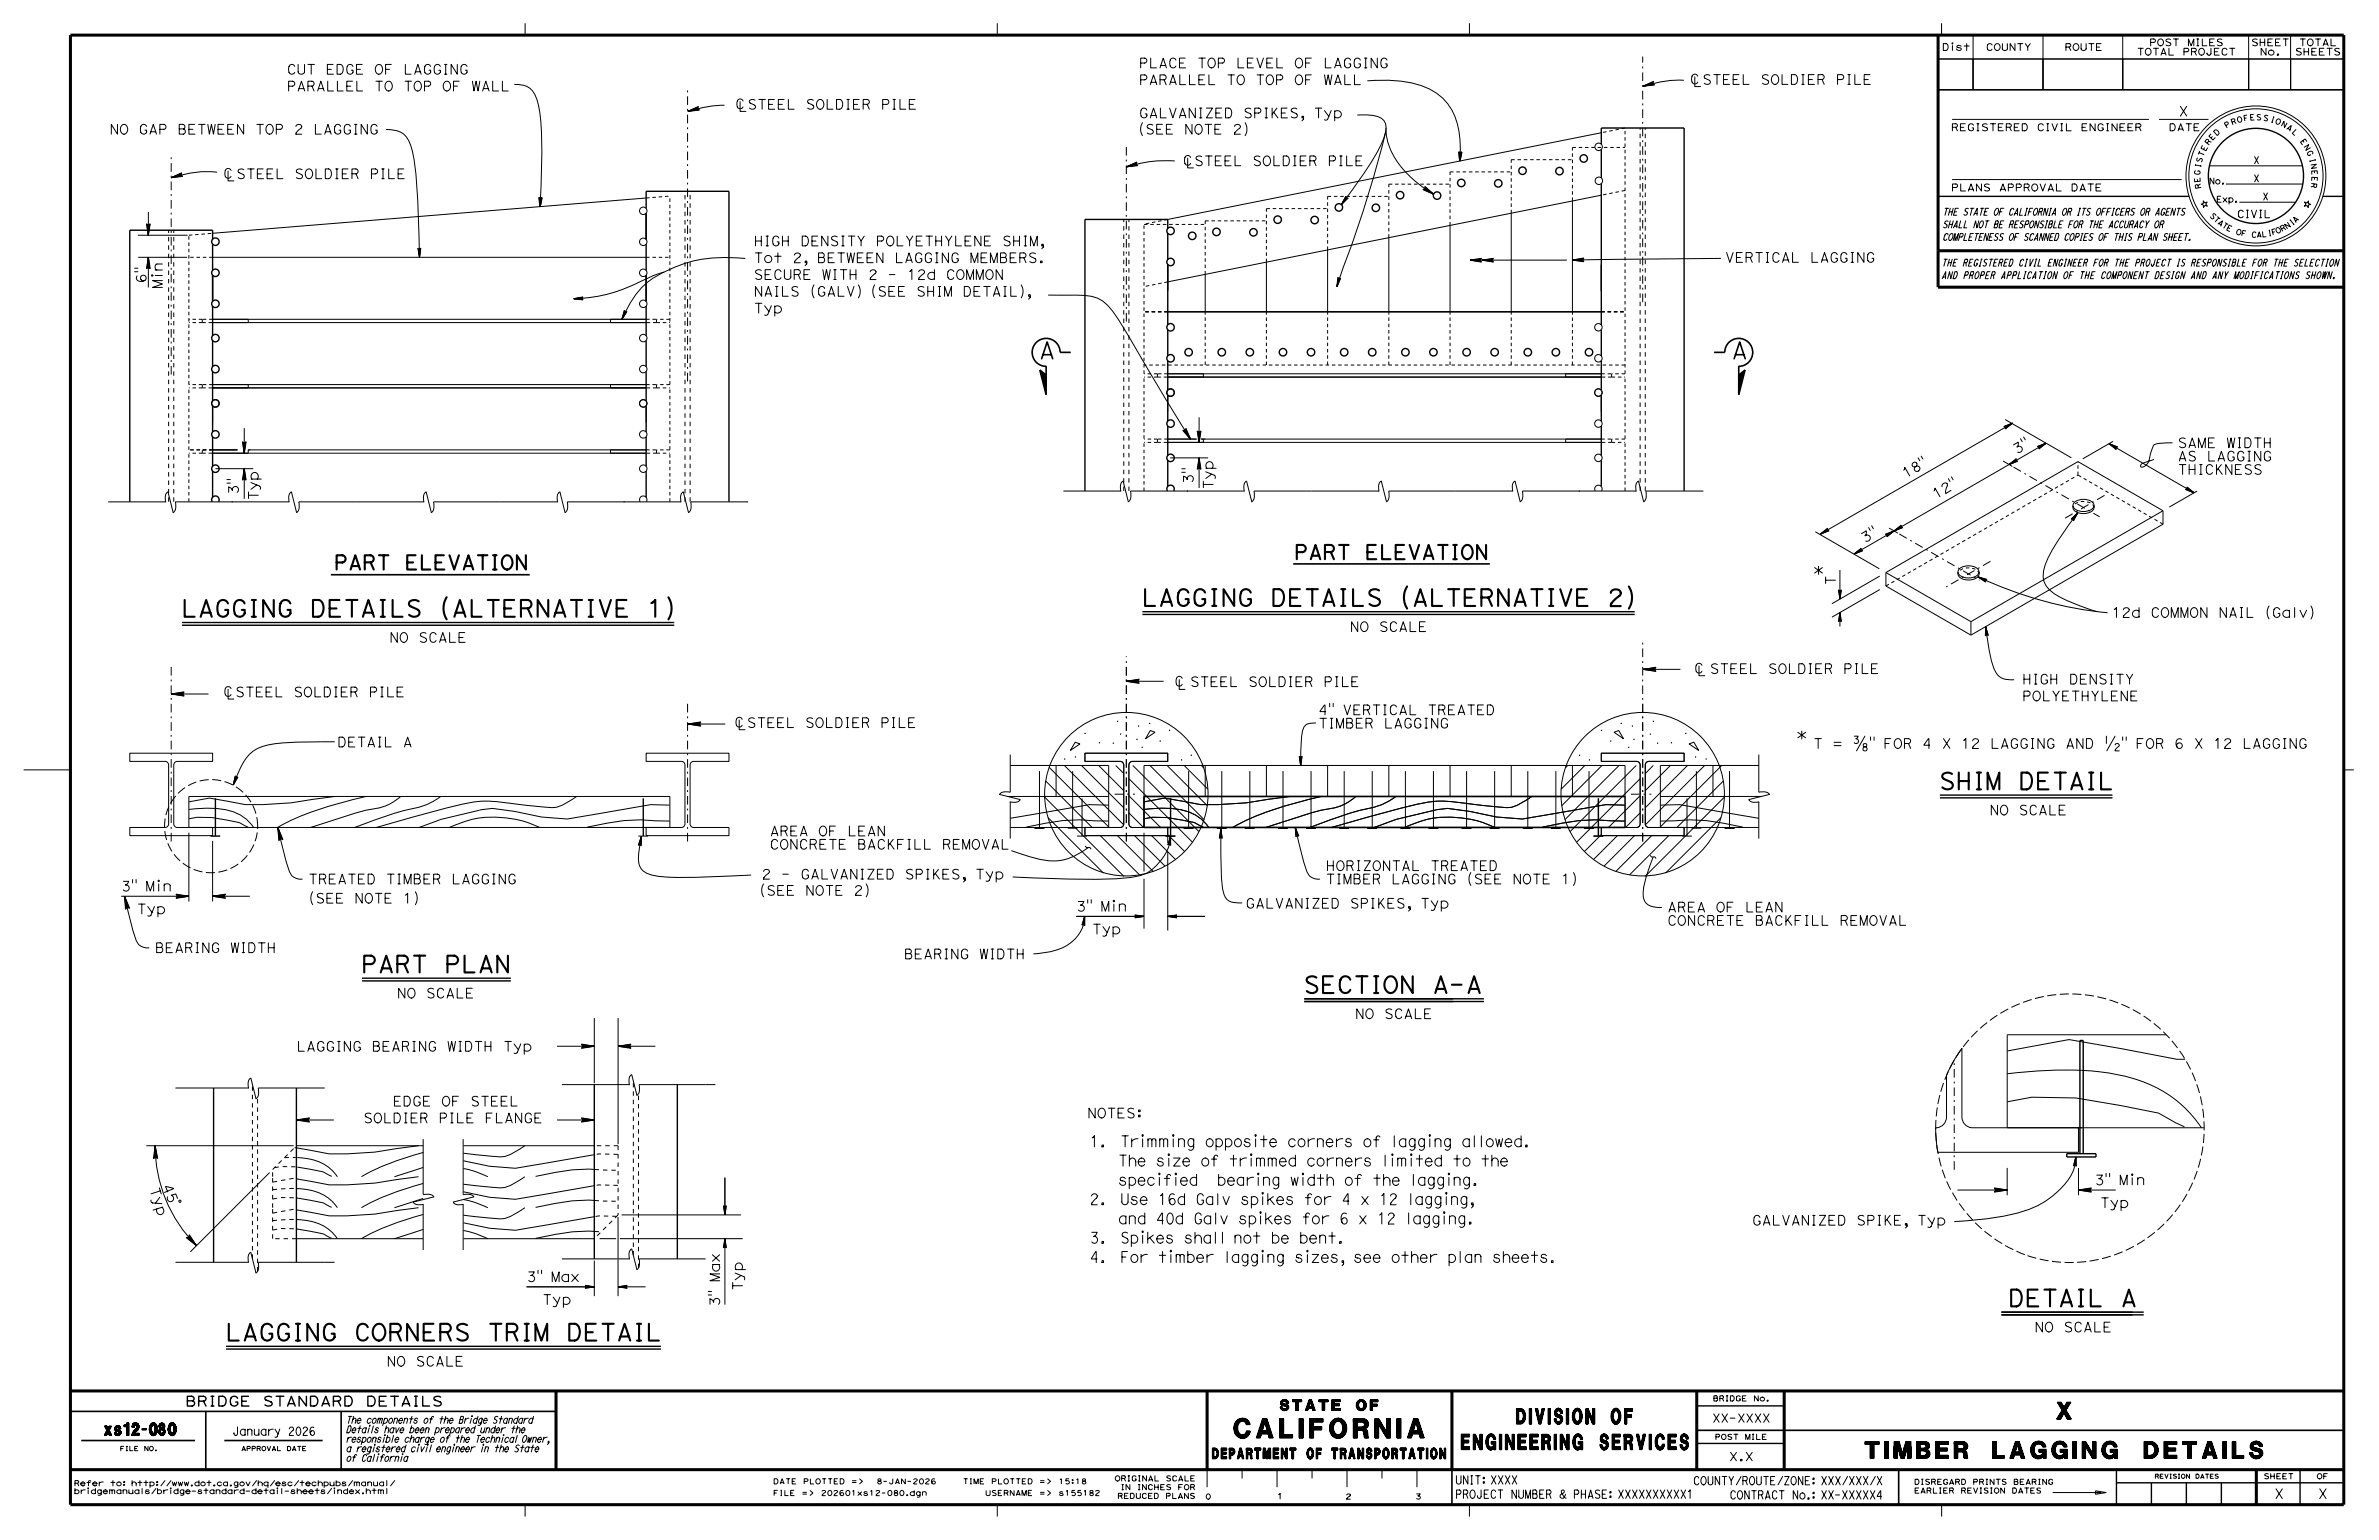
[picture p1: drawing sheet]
<svg xmlns="http://www.w3.org/2000/svg" width="432mm" height="279mm" viewBox="0 0 432 279" stroke-linecap="round" stroke-linejoin="round" font-family="sans-serif">
<defs><g id="words">
<text font-size="3.5" x="224" y="260.9">CALIFORNIA</text>
<g font-size="3">
<text x="188.5" y="65.1">A</text>
<text x="314.2" y="65.1">A</text>
<text x="32.9" y="111.9">LAGGING DETAILS (ALTERNATIVE 1)</text>
<text x="207.2" y="109.9">LAGGING DETAILS (ALTERNATIVE 2)</text>
<text x="351.9" y="143.2">SHIM DETAIL</text>
<text x="65.5" y="176.4">PART PLAN</text>
<text x="236.6" y="180.2">SECTION A-A</text>
<text x="364.5" y="237">DETAIL A</text>
<text x="40.9" y="243.2">LAGGING CORNERS TRIM DETAIL</text>
<text x="373.3" y="257.5">X</text>
<text x="338.5" y="264.6">TIMBER LAGGING DETAILS</text>
</g>
<g font-size="2.8">
<text x="265.2" y="263">ENGINEERING SERVICES</text>
<text x="275.2" y="258.3">DIVISION OF</text>
</g>
<g font-size="2.6">
<text x="234.9" y="101.5">PART ELEVATION</text>
<text x="60.6" y="103.3">PART ELEVATION</text>
</g>
<text font-size="2.2" x="18.9" y="260.4">xs12-080</text>
<g font-size="2">
<text x="197.8" y="208.1">1.</text>
<text x="202.8" y="208.1">Trimming opposite corners of lagging allowed.</text>
<text x="197.8" y="218.6">2.</text>
<text x="202.9" y="218.6">Use 16d Galv spikes for 4 x 12 lagging,</text>
<text x="197.8" y="225.6">3.</text>
<text x="203.1" y="225.6">Spikes shall not be bent.</text>
<text x="197.8" y="229.1">4.</text>
<text x="203.1" y="229.1">For timber lagging sizes, see other plan sheets.</text>
</g>
<g font-size="1.9">
<text x="232.3" y="255.9">STATE OF</text>
<text x="220" y="264.7">DEPARTMENT OF TRANSPORTATION</text>
</g>
<g font-size="1.8">
<text x="52.1" y="16.5">PARALLEL TO TOP OF WALL</text>
<text x="52.1" y="13.5">CUT EDGE OF LAGGING</text>
<text x="206.7" y="15.4">PARALLEL TO TOP OF WALL</text>
<text x="206.7" y="12.3">PLACE TOP LEVEL OF LAGGING</text>
<text x="306.7" y="15.2">CSTEEL SOLDIER PILE</text>
<text x="307.2" y="15.7">L</text>
<text x="133.4" y="19.7">CSTEEL SOLDIER PILE</text>
<text x="133.9" y="20.2">L</text>
<text x="206.7" y="21.4">GALVANIZED SPIKES, Typ</text>
<text x="395.4" y="21.1">X</text>
<text x="19.9" y="24.3">NO GAP BETWEEN TOP 2 LAGGING</text>
<text x="206.5" y="24.3">(SEE NOTE 2)</text>
<text x="214.7" y="30">C</text>
<text x="40.5" y="32.3">C</text>
<text x="136.8" y="47.7">Tot 2, BETWEEN LAGGING MEMBERS.</text>
<text x="136.8" y="44.6">HIGH DENSITY POLYETHYLENE SHIM,</text>
<text x="313.1" y="47.6">VERTICAL LAGGING</text>
<text x="26.5" y="51.4" transform="rotate(-90 26.5 51.4)">6&quot;</text>
<text x="29.5" y="52.4" transform="rotate(-90 29.5 52.4)">Min</text>
<text x="136.8" y="53.8">NAILS (GALV) (SEE SHIM DETAIL),</text>
<text x="136.8" y="50.7">SECURE WITH 2 - 12d COMMON</text>
<text x="136.8" y="56.8">Typ</text>
<text x="366" y="82.4" transform="rotate(-30 366 82.4)">3 &quot;</text>
<text x="395.2" y="83.6">AS LAGGING</text>
<text x="395.2" y="81.2">SAME WIDTH</text>
<text x="43.3" y="89.7" transform="rotate(-90 43.3 89.7)">3&quot;</text>
<text x="216.6" y="87.8" transform="rotate(-90 216.6 87.8)">3&quot;</text>
<text x="220.2" y="88.8" transform="rotate(-90 220.2 88.8)">Typ</text>
<text x="345.9" y="86.8" transform="rotate(-30 345.9 86.8)">1</text>
<text x="347.4" y="85.9" transform="rotate(-30 347.4 85.9)">8 &quot;</text>
<text x="352.9" y="89.7" transform="rotate(-30 352.9 89.7)">2 &quot;</text>
<text x="395.2" y="86.1">THICKNESS</text>
<text x="46.9" y="90.8" transform="rotate(-90 46.9 90.8)">Typ</text>
<text x="351.4" y="90.6" transform="rotate(-30 351.4 90.6)">1</text>
<text x="338.4" y="98.5" transform="rotate(-30 338.4 98.5)">3 &quot;</text>
<text x="331" y="104.4" transform="rotate(-90 331 104.4)">*</text>
<text x="333.1" y="106.2" transform="rotate(-90 333.1 106.2)">T</text>
<text x="383.3" y="112">12d COMMON NAIL (Galv)</text>
<text x="70.7" y="116.5">NO SCALE</text>
<text x="245" y="114.6">NO SCALE</text>
<text x="213.1" y="124.5">CSTEEL SOLDIER PILE</text>
<text x="213.7" y="125.1">L</text>
<text x="307.5" y="122.1">CSTEEL SOLDIER PILE</text>
<text x="308" y="122.6">L</text>
<text x="367" y="124.1">HIGH DENSITY</text>
<text x="40.5" y="126.4">C</text>
<text x="133.3" y="131.9">CSTEEL SOLDIER PILE</text>
<text x="239.3" y="129.7">4&quot; VERTICAL TREATED</text>
<text x="367" y="127.2">POLYETHYLENE</text>
<text x="61.2" y="135.5">DETAIL A</text>
<text x="133.8" y="132.4">L</text>
<text x="239.3" y="132.1">TIMBER LAGGING</text>
<text x="328" y="134.2" transform="rotate(-90 328 134.2)">*</text>
<text x="329.1" y="135.8">T = ?&quot; FOR 4 X 12 LAGGING AND ½&quot; FOR 6 X 12 LAGGING</text>
<text x="361.1" y="147.9">NO SCALE</text>
<text x="139.7" y="154.1">CONCRETE BACKFILL REMOVAL</text>
<text x="139.7" y="151.7">AREA OF LEAN</text>
<text x="22" y="161.7">3&quot; Min</text>
<text x="55.9" y="160.4">TREATED TIMBER LAGGING</text>
<text x="138.2" y="159.5">2 - GALVANIZED SPIKES, Typ</text>
<text x="240.6" y="160.4">TIMBER LAGGING (SEE NOTE 1)</text>
<text x="240.6" y="158">HORIZONTAL TREATED</text>
<text x="24.8" y="165.8">Typ</text>
<text x="55.9" y="163.9">(SEE NOTE 1)</text>
<text x="137.8" y="162.4">(SEE NOTE 2)</text>
<text x="195.3" y="165.3">3&quot; Min</text>
<text x="226.1" y="164.8">GALVANIZED SPIKES, Typ</text>
<text x="302.6" y="167.9">CONCRETE BACKFILL REMOVAL</text>
<text x="302.6" y="165.5">AREA OF LEAN</text>
<text x="28.1" y="172.8">BEARING WIDTH</text>
<text x="164.1" y="174">BEARING WIDTH</text>
<text x="198.2" y="169.5">Typ</text>
<text x="72" y="181.1">NO SCALE</text>
<text x="245.9" y="184.8">NO SCALE</text>
<text x="53.8" y="190.7">LAGGING BEARING WIDTH Typ</text>
<text x="65.9" y="203.7">SOLDIER PILE FLANGE</text>
<text x="197.3" y="202.8">NOTES:</text>
<text x="27.1" y="215.7" transform="rotate(72 27.1 215.7)">T y p</text>
<text x="29.4" y="215.2" transform="rotate(67 29.4 215.2)">4</text>
<text x="380.2" y="215">3&quot; Min</text>
<text x="30.1" y="216.8" transform="rotate(67 30.1 216.8)">5</text>
<text x="381.2" y="219.1">Typ</text>
<text x="318" y="222.3">GALVANIZED SPIKE, Typ</text>
<text x="95.6" y="232.5">3&quot; Max</text>
<text x="98.4" y="236.7">Typ</text>
<text x="130.6" y="237" transform="rotate(-90 130.6 237)">3&quot; Max</text>
<text x="134.8" y="234.2" transform="rotate(-90 134.8 234.2)">Typ</text>
<text x="369.3" y="241.7">NO SCALE</text>
<text x="70.2" y="247.9">NO SCALE</text>
<text x="33.6" y="255.1">BRIDGE STANDARD DETAILS</text>
<text x="412.8" y="271.9">X</text>
<text x="420.7" y="271.9">X</text>
</g>
<g font-size="1.5">
<text x="42.2" y="260.4">January 2026</text>
<text x="310.7" y="258">XX-XXXX</text>
<text x="264.1" y="269.3">UNIT: XXXX</text>
<text x="307.3" y="269.4">COUNTY/ROUTE/ZONE: XXX/XXX/X</text>
<text x="313.8" y="265">X.X</text>
<text x="264.1" y="271.8">PROJECT NUMBER &amp; PHASE: XXXXXXXXXX1</text>
<text x="313.9" y="272">CONTRACT No.: XX-XXXXX4</text>
</g>
<text font-size="1.4" x="406" y="39.5">CIVIL</text>
<g font-size="1.3">
<text x="354.1" y="23.7">REGISTERED CIVIL ENGINEER</text>
<text x="393.6" y="23.7">DATE</text>
<text x="409" y="29.7">X</text>
<text x="354.1" y="34.7">PLANS APPROVAL DATE</text>
<text x="409" y="33">X</text>
<text x="352.5" y="41.3">SHALL NOT BE RESPONSIBLE FOR THE ACCURACY OR</text>
<text x="352.5" y="39.1">THE STATE OF CALIFORNIA OR ITS OFFICERS OR AGENTS</text>
<text x="410.7" y="36.3">X</text>
<text x="352.5" y="43.6">COMPLETENESS OF SCANNED COPIES OF THIS PLAN SHEET.</text>
<text x="352.4" y="50.6">AND PROPER APPLICATION OF THE COMPONENT DESIGN AND ANY MODIFICATIONS SHOWN.</text>
<text x="352.4" y="48.3">THE REGISTERED CIVIL ENGINEER FOR THE PROJECT IS RESPONSIBLE FOR THE SELECTION</text>
<text x="62.8" y="263.4">a registered civil engineer in the State</text>
<text x="62.8" y="261.7">responsible charge of the Technical Owner,</text>
<text x="62.8" y="260">Details have been prepared under the</text>
<text x="62.8" y="258.2">The components of the Bridge Standard</text>
<text x="62.8" y="265.1">of California</text>
</g>
<g font-size="1.2">
<text x="352.5" y="9.2">Dist</text>
<text x="360.4" y="9.2">COUNTY</text>
<text x="374.7" y="9.2">ROUTE</text>
<text x="387.8" y="10">TOTAL PROJECT</text>
<text x="390.1" y="8.3">POST MILES</text>
<text x="408.6" y="8.3">SHEET</text>
<text x="410.2" y="10">No.</text>
<text x="416.5" y="10">SHEETS</text>
<text x="417.3" y="8.3">TOTAL</text>
</g>
<g font-size="1.1">
<text x="400.9" y="33.4">No.</text>
<text x="402.3" y="36.7">Exp.</text>
</g>
<g font-size="1">
<text x="404.1" y="23.3" transform="rotate(-31 404.1 23.3)">P</text>
<text x="405.1" y="22.7" transform="rotate(-20 405.1 22.7)">R</text>
<text x="406.1" y="22.3" transform="rotate(-15 406.1 22.3)">O</text>
<text x="407.3" y="22" transform="rotate(-10 407.3 22)">F</text>
<text x="408.4" y="21.8" transform="rotate(-4 408.4 21.8)">E</text>
<text x="409.5" y="21.8" transform="rotate(1 409.5 21.8)">S</text>
<text x="410.7" y="21.8" transform="rotate(12 410.7 21.8)">S</text>
<text x="412" y="22.1" transform="rotate(17 412 22.1)">I</text>
<text x="412.9" y="22.3" transform="rotate(22 412.9 22.3)">O</text>
<text x="413.9" y="22.8" transform="rotate(28 413.9 22.8)">N</text>
<text x="414.9" y="23.3" transform="rotate(33 414.9 23.3)">A</text>
<text x="399.6" y="29.6" transform="rotate(-74 399.6 29.6)">S</text>
<text x="399.9" y="28.5" transform="rotate(-69 399.9 28.5)">T</text>
<text x="400.3" y="27.5" transform="rotate(-63 400.3 27.5)">E</text>
<text x="400.9" y="26.4" transform="rotate(-53 400.9 26.4)">R</text>
<text x="401.5" y="25.5" transform="rotate(-47 401.5 25.5)">E</text>
<text x="402.3" y="24.7" transform="rotate(-42 402.3 24.7)">D</text>
<text x="415.9" y="24" transform="rotate(44 415.9 24)">L</text>
<text x="417.4" y="25.6" transform="rotate(55 417.4 25.6)">E</text>
<text x="418.1" y="26.6" transform="rotate(60 418.1 26.6)">N</text>
<text x="418.6" y="27.6" transform="rotate(65 418.6 27.6)">G</text>
<text x="419.2" y="28.9" transform="rotate(76 419.2 28.9)">I</text>
<text x="419.4" y="29.8" transform="rotate(81 419.4 29.8)">N</text>
<text x="399.3" y="31.8" transform="rotate(-85 399.3 31.8)">G</text>
<text x="399.4" y="33.1" transform="rotate(-96 399.4 33.1)">E</text>
<text x="399.4" y="30.5" transform="rotate(-79 399.4 30.5)">I</text>
<text x="399.6" y="34.2" transform="rotate(-101 399.6 34.2)">R</text>
<text x="419.5" y="33.1" transform="rotate(98 419.5 33.1)">R</text>
<text x="419.6" y="30.9" transform="rotate(87 419.6 30.9)">E</text>
<text x="419.6" y="32" transform="rotate(92 419.6 32)">E</text>
<text x="401" y="39.2" transform="rotate(46 401 39.2)">S</text>
<text x="401.7" y="39.9" transform="rotate(41 401.7 39.9)">T</text>
<text x="402.4" y="40.6" transform="rotate(37 402.4 40.6)">A</text>
<text x="403.2" y="41.1" transform="rotate(32 403.2 41.1)">T</text>
<text x="404" y="41.7" transform="rotate(27 404 41.7)">E</text>
<text x="415" y="41.6" transform="rotate(-34 415 41.6)">N</text>
<text x="416" y="40.9" transform="rotate(-38 416 40.9)">I</text>
<text x="416.6" y="40.5" transform="rotate(-43 416.6 40.5)">A</text>
<text x="405.7" y="42.4" transform="rotate(18 405.7 42.4)">O</text>
<text x="406.7" y="42.7" transform="rotate(13 406.7 42.7)">F</text>
<text x="408.6" y="43" transform="rotate(4 408.6 43)">C</text>
<text x="409.6" y="43.1" transform="rotate(-1 409.6 43.1)">A</text>
<text x="410.5" y="43" transform="rotate(-6 410.5 43)">L</text>
<text x="411.7" y="42.9" transform="rotate(-10 411.7 42.9)">I</text>
<text x="412.4" y="42.7" transform="rotate(-15 412.4 42.7)">F</text>
<text x="413.3" y="42.4" transform="rotate(-24 413.3 42.4)">O</text>
<text x="414.2" y="42.1" transform="rotate(-29 414.2 42.1)">R</text>
<text x="310.9" y="254.2">BRIDGE No.</text>
<text x="311.2" y="261.2">POST MILE</text>
<text x="13.4" y="269.6">Refer to: http://www.dot.ca.gov/hq/esc/techpubs/manual/</text>
<text x="140.3" y="269.2">DATE PLOTTED =&gt;</text>
<text x="174.7" y="269.2">TIME PLOTTED =&gt;</text>
<text x="192.1" y="269.2">15:18</text>
<text x="202.3" y="268.7">ORIGINAL SCALE</text>
<text x="347.4" y="269.3">DISREGARD PRINTS BEARING</text>
<text x="410.8" y="268.3">SHEET</text>
<text x="420.5" y="268.3">OF</text>
<text x="13.4" y="271">bridgemanuals/bridge-standard-detail-sheets/index.html</text>
<text x="140.3" y="271.3">FILE =&gt;</text>
<text x="149" y="271.3">202601xs12-080.dgn</text>
<text x="178.8" y="271.3">USERNAME =&gt;</text>
<text x="192.1" y="271.3">s155182</text>
<text x="202.8" y="271.9">REDUCED PLANS</text>
<text x="203.4" y="270.3">IN INCHES FOR</text>
<text x="218.8" y="272">0</text>
<text x="231.8" y="271.9">1</text>
<text x="244.2" y="272">2</text>
<text x="256.9" y="272">3</text>
<text x="347.4" y="270.9">EARLIER REVISION DATES</text>
</g>
<g font-size=".8">
<text x="21.8" y="263.2">FILE NO.</text>
<text x="43.8" y="263.2">APPROVAL DATE</text>
<text x="391.1" y="268.2">REVISION DATES</text>
</g>
<g font-size=".4">
<text x="202.9" y="131.1" transform="rotate(-90 202.9 131.1)">.</text>
<text x="206.7" y="131.9" transform="rotate(-90 206.7 131.9)">.</text>
<text x="208.7" y="131.5" transform="rotate(-90 208.7 131.5)">.</text>
<text x="294.3" y="131.5" transform="rotate(-90 294.3 131.5)">.</text>
<text x="296.3" y="131.9" transform="rotate(-90 296.3 131.9)">.</text>
<text x="300.1" y="131.1" transform="rotate(-90 300.1 131.1)">.</text>
<text x="193.3" y="137.9" transform="rotate(-90 193.3 137.9)">.</text>
<text x="195.2" y="137.6" transform="rotate(-90 195.2 137.6)">.</text>
<text x="197" y="133.3" transform="rotate(-90 197 133.3)">.</text>
<text x="199.6" y="135" transform="rotate(-90 199.6 135)">.</text>
<text x="202.1" y="135" transform="rotate(-90 202.1 135)">.</text>
<text x="203.4" y="133.4" transform="rotate(-90 203.4 133.4)">.</text>
<text x="206.4" y="134.3" transform="rotate(-90 206.4 134.3)">.</text>
<text x="207.3" y="135.8" transform="rotate(-90 207.3 135.8)">.</text>
<text x="210.6" y="134.7" transform="rotate(-90 210.6 134.7)">.</text>
<text x="212.3" y="132.7" transform="rotate(-90 212.3 132.7)">.</text>
<text x="216.3" y="137.2" transform="rotate(-90 216.3 137.2)">.</text>
<text x="286.8" y="137.2" transform="rotate(-90 286.8 137.2)">.</text>
<text x="290.7" y="132.7" transform="rotate(-90 290.7 132.7)">.</text>
<text x="292.4" y="134.7" transform="rotate(-90 292.4 134.7)">.</text>
<text x="295.7" y="135.8" transform="rotate(-90 295.7 135.8)">.</text>
<text x="296.6" y="134.3" transform="rotate(-90 296.6 134.3)">.</text>
<text x="299.6" y="133.4" transform="rotate(-90 299.6 133.4)">.</text>
<text x="300.9" y="135" transform="rotate(-90 300.9 135)">.</text>
<text x="303.4" y="135" transform="rotate(-90 303.4 135)">.</text>
<text x="306" y="133.3" transform="rotate(-90 306 133.3)">.</text>
<text x="307.8" y="137.6" transform="rotate(-90 307.8 137.6)">.</text>
<text x="309.7" y="137.9" transform="rotate(-90 309.7 137.9)">.</text>
<text x="214.5" y="138.1" transform="rotate(-90 214.5 138.1)">.</text>
<text x="288.5" y="138.1" transform="rotate(-90 288.5 138.1)">.</text>
</g>
</g></defs>
<g fill="none" stroke="#000" stroke-width=".18">
<path d="M93.3 15.3a3.7 3.7 0 0 1 4.3 3.3 46.4 46.4 0 0 1 .7 11.9l-.3 7M95.3 4.2v2.2M126.7 19.7l-1.8 .5M126.7 19.7l.1 .1M126.7 19.6l-1.8 .6M126.7 19.5l-1.8 .7M126.7 19.5l.1-.2-1.9 .9M126.7 19.5v.2M126.7 19.8l-1.8 .4M126.7 19.4l-1.8 .8M126.8 19.8l.2 .2-2.1 .2M126.8 19.8l-1.9 .4"/>
<path d="M126.9 19.9l-2 .3M131.5 19.1a23.2 23.2 0 0 0-6.6 1.1M181 4.2v2.2M248.2 14.7a21.3 21.3 0 0 1 11.5 1.6 10.1 10.1 0 0 1 5.2 8.6l.1 4.3M266.7 4.2v2.2M300 15.1l-1.8 .5M300 15.1l.2 .2M300.1 15l-1.9 .6M300.1 14.9l-1.9 .7M300.1 14.9v-.2l-1.9 .9M300.1 14.9l-.1 .2M300.1 15.2l-1.9 .4"/>
<path d="M300.1 14.8l-1.9 .8M300.2 15.3l.1 .1-2.1 .2M300.2 15.3l-2 .3M300.3 15.3l-2.1 .3M305.6 14.6a20.6 20.6 0 0 0-7.4 1M351.8 10.7h6.3v5.6h-6.3zM351.8 10.7h73.6M352.4 4.2v2.2M354.4 8.3v.9M358.1 10.7h12.7v5.6h-12.7zM358.1 6.4v9.9M370.8 6.4v9.9"/>
<path d="M370.8 10.7h14.5v5.6h-14.5zM385.3 10.7h22.8v5.6h-22.8zM385.3 6.4v9.9M408.1 6.4v9.9M408.1 10.7h7.7v5.6h-7.7zM415.8 6.4v9.9M415.8 10.7h9.6v5.6h-9.6zM26.9 38.5v4.2M32.9 31.7l-1.8 .5M32.9 31.7l.1 .2M32.9 31.7l.1-.4-1.9 .9M32.9 31.6l-1.8 .6"/>
<path d="M32.9 31.5l-1.8 .7M32.9 31.8l-1.8 .4M33 31.4l-1.9 .8M33 31.9l.2 .1-2.1 .2M33 31.9l-1.9 .3M33.1 31.9l-2 .3M39.4 31.2a19.3 19.3 0 0 0-8.3 1M44.3 30.8a.58 .58 0 0 0-.7-.2 .58 .58 0 0 0-.4 .6l.6 .3a.47 .47 0 0 1 .5 .3 .47 .47 0 0 1-.2 .6h-.5l-.4-.2M45 30.6h1.1M45.5 30.6v1.8M46.7 31.5h.7M47.8 30.6h-1.1v1.8h1.1"/>
<path d="M48.5 31.5h.7M49.5 30.6h-1v1.8h1.1M50.3 30.6v1.8h1.1M54.8 30.8a.58 .58 0 0 0-.6-.2 .58 .58 0 0 0-.4 .6l.5 .3a.47 .47 0 0 1 .6 .3 .47 .47 0 0 1-.3 .6h-.4l-.4-.2M55.7 30.8a.66 .66 0 0 1 .8 0 .66 .66 0 0 1 .2 .7 .7 .7 0 0 1-.6 .9 .7 .7 0 0 1-.7-.9zM57.3 30.6v1.8h1.1M59 30.6h.6a1 1 0 0 1 0 1.8h-.6zM60.9 30.6h.5M60.9 32.4h.5M61.1 30.6v1.8M62.1 31.5h.8M63.2 30.6h-1.1v1.8h1.1"/>
<path d="M63.9 31.5h.7l.4 .9M64.6 31.5a.44 .44 0 0 0 .4-.4 .44 .44 0 0 0-.4-.5h-.7v1.8M67.4 31.5h.7a.45 .45 0 0 0 .4-.4 .45 .45 0 0 0-.4-.5h-.7v1.8M69.3 30.6h.4M69.3 32.4h.4M69.5 30.6v1.8M70.1 23.5a4 4 0 0 1 4.3 2.4 35.7 35.7 0 0 1 1.4 10.5l.3 10.3M70.6 30.6v1.8h1M72.3 31.5h.7M73.3 30.6h-1v1.8h1.1M117.3 35.9l-78.7 6.4M206.2 29.8l-1.8 .5"/>
<path d="M206.2 29.8l.3 .3-2.1 .2M206.3 29.7l-1.9 .6M206.3 29.6l-1.9 .7M206.3 29.6l.1-.2-2 .9M206.3 29.6l-.1 .2M206.3 29.8l-1.9 .5M206.3 29.5l-1.9 .8M206.4 29.9l-2 .4M206.5 30l-2.1 .3M207.4 22.3a2.22 2.22 0 0 0 0 2.3M213.2 29.2h-.8a22.7 22.7 0 0 0-8 1.1M218.1 28.4a.58 .58 0 0 0-.6-.1 .58 .58 0 0 0-.4 .5l.5 .3a.47 .47 0 0 1 .6 .3 .47 .47 0 0 1-.3 .6l-.4 .1-.4-.2"/>
<path d="M218.8 28.3h1.2M219.4 28.3v1.8M220.6 29.2h.7M221.6 28.3h-1v1.8h1.1M222.3 29.2h.8M223.4 28.3h-1.1v1.8h1.1M224.2 28.3v1.8h1M226 22.3a2.22 2.22 0 0 1 0 2.3M228.7 28.4a.58 .58 0 0 0-.6-.1 .58 .58 0 0 0-.4 .5l.5 .3a.47 .47 0 0 1 .5 .3 .47 .47 0 0 1-.2 .6l-.4 .1-.4-.2M229.6 28.5a.66 .66 0 0 1 .7-.1 .66 .66 0 0 1 .3 .8 .7 .7 0 0 1-.7 .9 .7 .7 0 0 1-.6-1zM231.2 28.3v1.8h1.1M232.9 28.3h.6a1 1 0 0 1 0 1.8h-.6z"/>
<path d="M234.8 30.1h.4M234.8 28.3h.4M235 28.3v1.8M236 29.2h.7M237 28.3h-1v1.8h1.1M237.8 29.2h.7l.4 .9M238.5 29.2a.44 .44 0 0 0 .4-.5 .44 .44 0 0 0-.4-.4h-.7v1.8M241.3 29.2h.7a.45 .45 0 0 0 .4-.4 .45 .45 0 0 0-.4-.5h-.7v1.8M243.2 30.1h.4M243.2 28.3h.4M243.4 28.3v1.8M244.3 35.7l-.8 1.4"/>
<path d="M244.3 35.7v-.1l-.8 1.5M244.3 35.7l.1 .2M244.4 35.8l-.9 1.3M244.4 35.9h.2M244.4 35.9l-.9 1.2M244.4 28.3v1.8h1.1M244.5 35.9l-1 1.2M244.6 35.9l-1.1 1.2M244.6 35.9h.1l-1.2 1.2M246.1 29.2h.7M246.4 20.9a7.6 7.6 0 0 1 4.6 .7 2.59 2.59 0 0 1 .3 2.9 39.8 39.8 0 0 1-5.9 10.1l-1.9 2.5M247.2 28.3h-1.1v1.8h1.1"/>
<path d="M251.5 23.9a237.6 237.6 0 0 1-8.5 27.1l-.3 1M251.6 23.2a10.6 10.6 0 0 0 3.1 7.5 23.1 23.1 0 0 0 5.4 4.5M258.3 34.4l1.9 .8M258.4 34.3l1.8 .9M258.5 34.3l1.7 .9M258.6 34.2l1.6 1M258.6 34.2v-.4l1.6 1.4M258.6 34.2l-.4 .2 2 .8M258.6 33.9l1.6 1.3M258.6 34l1.6 1.2M258.6 34.1l1.6 1.1M274.3 38.7v17.9"/>
<path d="M285.4 36.5v20.1M290.6 35.4l-78.6 15.7M290.6 24.1l-78.6 15.7M354.3 32.6h41.7M354.3 21.7h35.7M391.9 21.7h9M399.9 36.4l.3 .4 .4-.1-.2 .3 .2 .4-.4-.1-.3 .4v-.5l-.4-.1 .4-.2zM401 30.1h16.9M404 33.4h14M406.5 36.7h10.2M418.3 36.7l.4 .1 .3-.3v.4l.4 .2-.4 .1v.5l-.3-.4-.4 .1 .2-.4zM24.4 48.7h.6"/>
<path d="M24.4 49.3h.6M25 42.7h9.1M25.1 46.7h8.9M26.7 40.7l.2 2M26.8 40.7l.1 .1 .2-.1M26.8 40.7l-.2-.1 .3 2.1M26.8 40.7l.1 2M26.8 40.8l.1 1.9M26.9 46.7l.4 2.1-.2-.1zM26.9 46.7l.1 1.9M26.9 46.7v5.5M26.9 46.7l-.1 2"/>
<path d="M26.9 46.7l-.1 1.9M26.9 46.7l.3 2M26.9 46.7l-.3 2.1M26.9 46.7l-.2 2M27 40.8l-.1 1.9M27.1 40.7l.2-.1-.4 2.1M27.1 40.7l-.2 2M27.2 40.7l-.3 2M28.2 50h1.3M38.6 57.9h78.7M38.6 46.7h78.7M38.6 58.5h78.7"/>
<path d="M45.1 57.9v.6M75.9 45.1l.2 1.6M76 45.1l-.2-.1 .3 1.7M76 45.1l.1 1.6M76 45.1l.1 .1M76.1 45.2v1.5M76.1 45.2l.3-.2-.3 1.7M76.2 45.1l-.1 1.6M76.3 45.1l-.2 1.6M104.2 54.2l1.6 .2M104.2 54.2l1.6 .2-.1-.1M104.2 54.2l1.5 .1"/>
<path d="M104.2 54.2h1.5M105.7 54.1l-1.5 .1M105.7 54.1l.1-.2-1.6 .3M105.7 54.1v.2M105.7 54l-1.5 .2M105.8 53.9l-1.6 .3M110.8 57.9v.6M113.4 56.4l-.5 1.5M113.4 56.4l-.1-.1-.4 1.6M113.4 56.4l.1 .2M113.4 56.5l-.5 1.4M113.5 56.6l.3-.1-.9 1.4"/>
<path d="M113.5 56.6l-.6 1.3M113.6 56.6l-.7 1.3M113.7 56.5l-.8 1.4M120.5 49.4a34 34 0 0 0-6 2.5 26.4 26.4 0 0 1-10.3 2.3M135.3 46.9a24.5 24.5 0 0 0-17.2 3.9 15.8 15.8 0 0 0-5.2 7.1M147.7 51.7a2.22 2.22 0 0 0 0 2.3M155.8 51.7a2.22 2.22 0 0 1 0 2.3M158.8 51.7a2.22 2.22 0 0 0 0 2.3M185.4 51.7a2.22 2.22 0 0 1 0 2.3M190.2 53.5l5.7 .1a6.4 6.4 0 0 1 5.9 2.7 200.5 200.5 0 0 1 8.3 13.7l6 9.7M212 56.6h78.6M218.8 49.8v6.8"/>
<path d="M229.9 47.6v9M241 45.3v11.3M242.9 50.4l-.2 1.6M243 50.5l-.3 1.5M243 50.5l-.2-.2-.1 1.7M243.1 50.5l-.4 1.5M243.2 50.5l-.5 1.5M243.2 50.5h.2l-.7 1.5M243.2 50.5h-.2M243.3 50.5l-.6 1.5M252.1 43.1v13.5M263.2 40.9v15.7"/>
<path d="M266.8 47.2l2 .1M266.8 47.2h1.9M266.8 47.2l2 .2M266.8 47.2h17.6M266.8 47.2l2.1 .4-.1-.2M266.8 47.2l2.1 .3M268.7 47.2l.1 .2M268.8 47.1l-2 .1M268.8 47l-2 .2M268.8 47l.1-.1-2.1 .3M268.8 47l-.1 .2M268.9 47l-2.1 .2"/>
<path d="M269 47.2l2 .2M269 47.2l1.9 .1M269 47.2h1.9M269 47.2l2.1 .4-.1-.2M269 47.2l2 .3M270.9 47.2l.1 .2M270.9 47.1l-1.9 .1M271 47l.1-.1-2.1 .3M271 47l-.1 .2M271 47l-2 .2M285.4 47.2l2.1 .3-.1-.2M285.4 47.2l2 .2"/>
<path d="M285.4 47.2l2 .1M285.4 47.2h1.9M287.3 47.2h-1.9M287.3 47.2l.1 .1M287.3 47.1l-1.9 .1M287.4 47l.1-.2-2.1 .4M287.4 47l-.1 .2M287.4 47l-2 .2M287.4 46.9l-2 .3M312.4 46.9l-27 .3M38.6 69.8h78.7M38.6 70.4h78.7"/>
<path d="M38.6 73.8v2.8M44.3 77.7v4.5M45.1 69.8v.6M110.8 69.8v.6M117.3 73.8v2.8M212 79.7h5.3M212 68.4h78.6M212 71.8v2.9M212 67.8h78.6M214.8 78.1l1.3 1.6M214.9 78.1h-.2l1.4 1.6M214.9 78.1h.2"/>
<path d="M214.9 78.1l1.2 1.6M215 78.1l1.1 1.6M215.1 78.1l1 1.6M215.1 78l1 1.7M215.2 77.9l.1-.2 .8 2M215.2 77.9l.9 1.8M215.2 77.9l-.1 .2M215.2 77.8l.9 1.9M217.4 78.2l.2 2.1M217.5 78.3l.1 .1 .2-.1M217.5 78.3l-.2-.1 .3 2.1M217.5 78.3l.1 2"/>
<path d="M217.6 78.3v2M217.6 75.7v4.6M217.7 78.3l-.1 2M217.8 78.3l.2-.1-.4 2.1M217.8 78.3l-.2 2M217.9 78.2l-.3 2.1M217.9 79.7h72.7M218.4 67.8v.6M218.4 79.7v.6M284.2 67.8v.6M284.2 79.7v.6M290.6 71.8v2.9"/>
<path d="M363.8 77.4l.2 .1M364 76.1l12 7M365.3 76.8l-1.3 1v-.3M365.3 76.8l-1.5 .6M365.3 76.8l-1.4 .7M365.3 76.8l-1.3 1M365.3 76.8l-1.3 .7M365.3 76.8l-1.3 .8M365.3 76.8l-1.6 .6h.1M365.3 76.8l-1.3 .9M365.3 76.8l-34.9 20.1M19.6 91.1h10.5"/>
<path d="M30.5 89.2l.9 3.8M30.5 89.2a1.54 1.54 0 0 0-.4 1.9M38.6 82.2h78.7M38.6 81.6h4.5M39.1 85h6.9M41.2 87h.6M41.2 87.7h.6M44.1 80.2l.2 2M44.2 87l.1-.1 .2 .1M44.2 80.2l-.2-.1 .3 2.1M44.2 80.2l.1 2M44.2 80.3l.1 1.9"/>
<path d="M44.3 85l.2 2M44.3 85l.1 2M44.3 85v5.5M44.3 85l.4 2.1-.2-.1M44.3 85l-.1 2M44.3 85l.3 2.1M44.3 85l-.3 2.1 .2-.1M44.3 85l-.2 2.1M44.4 80.3l-.1 1.9M44.5 80.2l.2-.1-.4 2.1M44.5 80.2l-.2 .2-.1-.2M44.5 80.2l-.2 2"/>
<path d="M44.6 80.2l-.3 2M45 81.6h72.3M45.1 81.6v.6M52.5 91.1h-20.7l.1 1a.97 .97 0 0 1-.5 .9M52.9 89.2l.9 3.8M52.9 89.2a1.54 1.54 0 0 0-.4 1.9M76.9 91.1h-22.7l.1 1a.97 .97 0 0 1-.5 .9M77.3 89.2l1 3.8M77.4 89.2a1.54 1.54 0 0 0-.4 1.9M101.2 91.1h-22.5l.1 1a.97 .97 0 0 1-.6 .9M101.6 89.2l1 3.8M101.6 89.2a1.54 1.54 0 0 0-.4 1.9"/>
<path d="M110.8 81.6v.6M116.2 91a.68 .68 0 0 1 .6-1 .68 .68 0 0 1 .5 1M123.6 91.1h-20.6v1a.97 .97 0 0 1-.5 .9M124 89.2l1 3.8M124 89.2a1.54 1.54 0 0 0-.4 1.9M135.8 91.1h-10.4v1a.97 .97 0 0 1-.5 .9M193 89.1h10.4M203.8 87.2l1 3.8M203.9 87.3a1.54 1.54 0 0 0-.4 1.9M212 80.3h78.6M212.4 83.1h6.9M214.5 85h.6"/>
<path d="M214.5 85.7h.6M217.5 85l.1-.1 .2 .1M217.6 83.1l.2 1.9M217.6 83.1v5.4M217.6 83.1l.4 2.1-.2-.2M217.6 83.1l-.1 1.9M217.6 83.1v1.9M217.6 83.1l.1 1.9M217.6 83.1l.3 2M217.6 83.1l-.3 2.1 .2-.2M217.6 83.1l-.2 2M225.8 89.1h-20.6l.1 1a.97 .97 0 0 1-.6 1"/>
<path d="M226.3 87.2l.9 3.8M226.3 87.3a1.54 1.54 0 0 0-.4 1.9M250.3 89.1h-22.7l.1 1a.97 .97 0 0 1-.6 1M250.7 87.2l1 3.8M250.7 87.3a1.54 1.54 0 0 0-.4 1.9M274.6 89.1h-22.6l.1 1a.97 .97 0 0 1-.5 1M275 87.2l.9 3.8M275 87.3a1.53 1.53 0 0 0-.4 1.9M289.6 89.1a.68 .68 0 0 1 .5-1.1 .68 .68 0 0 1 .6 1.1M297 89.1h-20.7l.1 1a.97 .97 0 0 1-.5 1M297.4 87.2l.9 3.8M297.4 87.3a1.54 1.54 0 0 0-.4 1.9"/>
<path d="M309.2 89.1h-10.5l.1 1a.97 .97 0 0 1-.5 1M329.5 96.5l11.6 6.7M331.7 96.2l-1.3 .7M331.7 96.2l.3 .1-1.6 .6M331.7 96.1l-1.3 .8M331.7 96v.2M331.7 95.9l-1.3 1M331.7 96v-.2l-1.3 1.1M331.7 96l-1.3 .9M331.8 96.2l-1.4 .7M331.9 96.2l-1.5 .7M331.9 96.3l-1.5 .6"/>
<path d="M337.8 99.6l.1 .3M337.8 99.6v-.1l-1.3 1M337.8 99.6l-1.3 .9M337.8 99.7l-1.3 .8M337.8 99.5l-1.3 1M337.9 99.8l-1.4 .7M337.9 99.9h.2l-1.6 .6M337.9 99.9l-1.4 .6M338 99.9l-1.5 .6M342.5 97.1v.1M342.9 95.8l1.6 .9M343.8 96.3l-1.5 .7"/>
<path d="M343.8 96.3l-1.3 1M343.8 96.3l-1.3 .8M343.8 96.3l-1.3 .9M345.1 95.6l-8.6 4.9M345.1 95.6l.1 .1M345.1 95.4v.2M345.1 95.4v-.1l-2.6 2.1v-.2M345.1 95.4l-1.3 .9M345.1 95.5l-2.6 1.7M345.1 95.3l-1.3 1M345.2 95.6l-2.8 1.4M345.2 95.7l-1.4 .6"/>
<path d="M345.2 95.7h.2l-3.2 1.2 .3 .2M345.3 95.7l-3 1.3M363.6 83.6l1.6 1M364.7 84.3l-20.9 12M366 83.5l.2 .2-1.5 .6M366 83.5l-1.3 .8M366 83.4l-1.3 .9M366 83.3l-1.3 1M366 83.4v-.2l-1.3 1.1M366 83.4v.1M366 83.6l-1.3 .7M366.1 83.6l-1.4 .7"/>
<path d="M366.2 83.6l-1.5 .7M370.1 81.2v.1M371.4 80.4l-6.7 3.9M371.4 80.4l-1.3 1.1v-.2M371.4 80.4l-1.5 .7M371.4 80.4l-1.4 .7M371.4 80.4l-1.3 1M371.4 80.4l-1.5 .6M371.4 80.4l-1.3 .8M371.4 80.4l-1.3 .9M371.4 80.4l-1.6 .6 .3 .2M376.2 94.2l.1 .2"/>
<path d="M376.3 91.7a1.36 1.36 0 0 0 1.5 1.5 1.96 1.96 0 0 0 2.3-1.1v-.4M376.6 91.1a2.54 2.54 0 0 1 3.4 .4 1.3 1.3 0 0 1-1.5 1.3 1.95 1.95 0 0 1-2.2-1.1zM377.1 93l-1.2 1.2h.3M377.1 93a39.9 39.9 0 0 0-5.9 9.7 3.9 3.9 0 0 0 1.5 4.9 33.7 33.7 0 0 0 8 3.4M377.1 93l-.8 1.5v-.1M377.1 93l-1 1.2M377.1 93l-.8 1.5M377.1 93l-.8 1.3M377.1 93l-1.1 1.2M377.1 93l-.8 1.4M377.1 93l-.9 1.2M382.8 80.5l1.3 1.1v-.4h.1"/>
<path d="M382.8 80.5l1.3 1M382.8 80.5l1.4 .7M382.8 80.5l15.4 8.9M382.8 80.5l1.6 .6-.2 .1M382.8 80.5l1.3 .9M382.8 80.5l1.3 .8M382.8 80.5l1.5 .6M383.5 80.1l-5.5 3.2M392.6 92.7l-15.4-9-34.9 20.2M392.6 92.7v2.4l-34.9 20.1M392.6 92.7l-34.9 20.1M394.3 80.3l-1.2 .1a2.89 2.89 0 0 0-2.3 .5l-.5 1.7a1.97 1.97 0 0 1-1.6 2.2l-.2-.1a.93 .93 0 0 1 1.1-.9l1.4-.4"/>
<path d="M396.7 88.8l1.5 .6M396.8 88.7l-.1 .1 1.5 .6M396.8 88.7l1.4 .7M396.8 88.7h.1v-.4l1.3 1.1M396.9 88.7l1.3 .7M396.9 88.4l1.3 1M396.9 88.5l1.3 .9M396.9 88.6l1.3 .8M398.8 89.1l-5.1 2.9M333.7 107.1l.3 1.6M333.8 107.1l.2 .1 .2-.2-.2 1.7M333.8 107.1l-.1-.1 .3 1.7"/>
<path d="M333.8 107.1l.2 1.6M333.9 107.1l.1 1.6M334 111.1l-.3 1.7 .1-.1M334 111.1l-.3 1.6M334 103.4v5.3M334 111.1v2.6M334 111.1l.2 1.7-.2-.2-.2 .1M334 111.1l-.2 1.6M334 111.1l-.1 1.6M334 111.1l.2 1.6M334 111.1v1.6M334 111.1l.1 1.6"/>
<path d="M334 107.1v1.6M334.1 107.1l-.1 1.6M334.2 107.1l-.2 1.6M341.2 104.5l-8.7 5M341.2 107l-8.7 5M342.3 103.9v2.4l15.4 8.9M342.3 103.9l15.4 8.9M355.4 103.8a1.36 1.36 0 0 0 1.5 1.4 1.96 1.96 0 0 0 2.3-1.1v-.3M355.7 103.1a2.54 2.54 0 0 1 3.5 .4 1.3 1.3 0 0 1-1.5 1.3 1.95 1.95 0 0 1-2.3-1zM357.7 112.8v2.4M359 104.7a72.1 72.1 0 0 0 23.5 6.5M359 104.7l1.4 .6"/>
<path d="M359 104.7l1.4 .9v-.1M359 104.7l1.4 .8M359 104.7l1.5 .6M359 104.7l1.5 .5M359 104.7l1.7 .4-.2 .1M359 104.7l1.4 .7M359 104.7l1.6 .5M360.4 105.3v.2M360.4 113.7l.2 1.5M360.4 113.7v1.6M360.4 113.7l.3 1.5M360.4 113.7l.4 1.5"/>
<path d="M360.4 113.7l.5 1.6-.1-.1M360.4 113.7l.1 1.6M360.4 113.7l.1 1.5M360.4 113.7l.4 1.6M360.4 113.7l-.1 1.7 .2-.1M360.4 113.7l.3 2.2a18.5 18.5 0 0 0 1.7 6.3 3.1 3.1 0 0 0 3.2 1.1M360.5 105.2l-.1 .1M360.6 115.2h.2M360.6 115.2l-.1 .1M411.8 109.9a2.22 2.22 0 0 0 0 2.4M419.5 110a2.22 2.22 0 0 1 0 2.3M4.3 139.7h8.5"/>
<path d="M23.6 136.7h15v1.4h-6.5a.66 .66 0 0 0-.6 .7v10.7a.66 .66 0 0 0 .6 .6h6.5v1.5h-15v-1.5h6.4a.66 .66 0 0 0 .6-.6v-10.7a.66 .66 0 0 0-.6-.7h-6.4zM31.1 125.9l2.3 .3M31.1 125.9h6.7M31.1 125.9l2.2 .2M31.1 125.9l2.1 .1M31.1 125.9l2.3 .4-.1-.2M33.2 125.8l-2.1 .1M33.3 125.7l-.1 .2 .1 .2M33.3 125.7l.1-.2-2.3 .4M33.3 125.7l-2.2 .2M33.4 125.6l-2.3 .3M44.1 124.8a.58 .58 0 0 0-.7-.1 .58 .58 0 0 0-.3 .5l.5 .3a.47 .47 0 0 1 .5 .3 .47 .47 0 0 1-.2 .6h-.5l-.3-.2"/>
<path d="M44.8 124.7h1.2M45.4 124.7v1.7M46.5 125.6h.8M47.6 124.7h-1.1v1.7h1.1M48.3 125.6h.7M49.3 124.7h-1v1.7h1.1M50.1 124.7v1.7h1.1M54.6 124.8a.58 .58 0 0 0-.6-.1 .58 .58 0 0 0-.4 .5l.6 .3a.47 .47 0 0 1 .5 .3 .47 .47 0 0 1-.2 .6h-.5l-.4-.2M55.5 124.8a.66 .66 0 0 1 .8 0 .66 .66 0 0 1 .3 .7 .7 .7 0 0 1-.7 .9 .7 .7 0 0 1-.7-.9zM57.2 124.7v1.7h1M58.9 124.7h.6a1 1 0 0 1-.1 1.7h-.5zM60.8 124.7h.4"/>
<path d="M60.8 126.4h.4M60.8 134.6h-5.2a31.5 31.5 0 0 0-7.9 .8 6.8 6.8 0 0 0-4.2 4.3l-1.2 2.7M61 124.7v1.7M61.9 125.6h.8M63 124.7h-1.1v1.7h1.2M63.7 125.5h.7l.4 .9M64.4 125.5a.44 .44 0 0 0 .4-.4 .44 .44 0 0 0-.4-.4h-.7v1.7M67.2 125.6h.8a.45 .45 0 0 0 .4-.5 .45 .45 0 0 0-.4-.4h-.8v1.7M69.1 124.7h.5M69.1 126.4h.5M69.3 124.7v1.7M70.4 124.7v1.7h1"/>
<path d="M72.1 125.6h.7M73.1 124.7h-1v1.7h1.1M117.3 136.7h15v1.4h-6.5a.66 .66 0 0 0-.5 .7v10.7a.66 .66 0 0 0 .5 .6h6.5v1.5h-15v-1.5h6.4a.66 .66 0 0 0 .6-.6v-10.7a.66 .66 0 0 0-.6-.7h-6.4zM124.9 131.4l2.3 .4-.1-.2M124.9 131.4h6.7M124.9 131.4l2.3 .3M124.9 131.4l2.2 .2M124.9 131.4l2.1 .1M127 131.3l-2.1 .1M127.1 131.2l-.1 .2 .1 .2M127.1 131.2l.1-.2-2.3 .4M127.1 131.2l-2.2 .2"/>
<path d="M127.2 131.1l-2.3 .3M183.4 138.9h17.8v11.2h-17.8M183.4 136.9v6.8h-1.1a.97 .97 0 0 0-.9 .5M188.7 139.9v10.4M190.4 139.2l10.8 10.8M191.7 138.9v5.6M193.2 138.9l10.8 10.8M194.7 139.9v10.4M195.1 134.7l.9 .3-1.7 1.1zM196.3 138.9l7.7 7.7M196.9 136.7h15.1v1.4h-6.5a.66 .66 0 0 0-.6 .7v10.7a.66 .66 0 0 0 .6 .6h6.5v1.5h-15.1v-1.5h6.5a.66 .66 0 0 0 .6-.6v-10.7a.66 .66 0 0 0-.6-.7h-6.5zM199.4 138.9l4.6 4.5"/>
<path d="M202.5 138.9l1.5 1.4M204.4 123.6h6.8M204.4 123.6l2.3 .3M204.4 123.6l2.3 .2M204.4 123.6l2.2 .1M205.6 138.9l12 12M206.6 123.5l-2.2 .1M206.7 123.4l-.1 .2 .2 .4-2.4-.4M206.7 123.4l.1-.2-2.4 .4M206.7 123.4l-2.3 .2M206.7 123.3l-2.3 .3M207.6 138.9h87.4v11.2h-87.4z"/>
<path d="M208.7 138.9l9.8 9.8M208.8 132.5l.8 .4-1.7 1.1zM211.8 138.9l7.3 7.3M214.9 138.9l4.3 4.3M215.7 139.9v10.4M218 138.9l.5 .4M218.8 138.9v5.6M221.8 139.9v10.4M226.9 139.9v10.4M229.9 138.9v5.6M232.9 139.9v10.4M235.9 137.3l.2 1.6"/>
<path d="M235.9 137.3l-.1-.1 .3 1.7M235.9 137.3l.2 .1M236 137.3l.1 1.6M236.1 137.4v1.5M236.1 137.3v1.6M236.2 137.3l-.1 1.6M236.2 137.3l.2-.1-.3 1.7M236.2 137.3l-.1 .1M236.3 137.3l-.2 1.6M238 139.9v10.4M238.8 131.2a2.09 2.09 0 0 0-2.2 1 15.8 15.8 0 0 0-.5 4.6v2.1M241 138.9v5.6"/>
<path d="M241.3 127.6v.6M242 127.6v.6M244 139.9v10.4M249.1 139.9v10.4M252.1 138.9v5.6M255.1 139.9v10.4M260.2 139.9v10.4M263.2 138.9v5.6M266.2 139.9v10.4M271.3 139.9v10.4M274.3 138.9v5.6M277.3 139.9v10.4"/>
<path d="M282.4 139.9v10.4M284.6 138.9l-.5 .4M285.4 138.9v5.6M287.7 138.9l-4.3 4.3M288.4 139.9v10.4M290.6 136.7h15.1v1.4h-6.5a.66 .66 0 0 0-.6 .7v10.7a.66 .66 0 0 0 .6 .6h6.5v1.5h-15.1v-1.5h6.5a.66 .66 0 0 0 .6-.6v-10.7a.66 .66 0 0 0-.6-.7h-6.5zM290.8 138.9l-7.3 7.3M293 132.9l.8-.4 .9 1.5zM293.9 138.9l-9.8 9.8M297 138.9l-12 12M298.2 121.4h6.8M298.2 121.4l2.3 .3"/>
<path d="M298.2 121.4l2.3 .2M298.2 121.4l2.2 .1M298.2 121.4l2.4 .4-.1-.2M300.1 138.9l-1.5 1.4M300.4 121.3l-2.2 .1M300.5 121.2l-.2 .2 .2 .2M300.5 121.2l.1-.1-2.4 .3M300.5 121.2l-2.3 .2M300.5 121.1l-2.3 .3M303.2 138.9l-4.6 4.5M306.3 138.9l-7.7 7.7M306.6 135l.8-.3 .9 1.4z"/>
<path d="M307.9 139.9v10.4M309.4 138.9l-10.8 10.8M310.9 138.9v5.6M312.5 138.9l-11.1 11.1M313.9 139.9v10.4M319.2 136.9v6.8h1a.97 .97 0 0 1 1 .5M319.2 138.9h-17.8v11.2h17.8M336.6 133.6h.7l-.5 .4a.43 .43 0 0 1 .5 .6 .43 .43 0 0 1-.7 .1M338.4 135.5a.38 .38 0 0 0-.2 .6 .38 .38 0 0 0 .6 0 .38 .38 0 0 0-.2-.6l-.4-.1 .1-.5 .5 .1v.4l-.2 .1M338.5 133.6l-1.5 2.6M339.5 133.7v.6M340.2 133.7v.6"/>
<path d="M382.3 133.6v1.3M383.9 135.2a.37 .37 0 0 1 .5-.3 .37 .37 0 0 1 .2 .5l-.7 .6v.2h.8M383.9 133.6l-1.5 2.6M385.3 133.7v.6M385.9 133.7v.6M425.4 139.7h1.8M24.1 159.6v.6M24.7 159.6v.6M34.3 146.9a15.8 15.8 0 0 1 9.1 .9 7.1 7.1 0 0 1 2.6 2.3M34.3 144.5h87.3v5.6h-87.3zM34.3 151.1v12.5M34.3 148.6l1.5-.3h2.6l5 .9 1.6 .9"/>
<path d="M38.6 152.6v11M42.7 140.8l-.4 1.6M42.8 140.9l-.5 1.5M42.8 140.9l-.1-.1-.4 1.6M42.8 140.9l.1 .1M42.8 141l-.5 1.4M42.9 141l-.6 1.4M43 141l-.7 1.4M43 141h.2l-.9 1.4M43 141h-.1M43.1 141l-.8 1.4M50.4 150.1l.2 2.4 .2-.1"/>
<path d="M50.4 150.1l1.9 7.3a2.28 2.28 0 0 0 2.6 2.1M50.4 150.1l1 2.2h-.3M50.4 150.1l.4 2.3M50.4 150.1l.5 2.2M50.4 150.1l.9 2.2M50.4 150.1l.7 2.2M50.4 150.1l.5 2.1M50.4 150.1l.6 2.1M50.4 150.1l.3 2.3M50.9 152.2l.2 .1M50.9 152.2l-.1 .2M60.8 144.5l-7.9 1.2-5.1 .3h-3.3l-6.5-1.2-3.7 .7"/>
<path d="M66.4 144.5a60.1 60.1 0 0 0-16 5.6M72.7 144.5a9.6 9.6 0 0 1-5.7 2.4l-2.6 .7-8 2.5M80 144.5a13.9 13.9 0 0 1-6.6 2.5l-3.8 1.2-5.2 1.9M81.6 150.1a19 19 0 0 1 16.4 0M104.7 144.5l-2 1.2a5.2 5.2 0 0 1-4.1 .7l-5.3-.6a22.4 22.4 0 0 0-11.9 .7l-13.1 3.6M115.9 151.7h1.7M116.1 153.3l.2 .1M116.4 151.8l-.3 1.5M116.4 151.8v1.7l-.1-.1M116.4 151.8l-.4 1.5M116.4 151.8l-.1 1.6M116.4 151.8l-.6 1.6 .3-.1"/>
<path d="M116.4 151.8l-.2 1.5M116.4 151.8l-.5 1.5M116.4 151.8l-.2 1.3a7.3 7.3 0 0 0 .1 4.4 4.1 4.1 0 0 0 3.1 1.5 87.8 87.8 0 0 0 13.4-.1l3.5-.1M121.5 149l-2.5-.1a33.9 33.9 0 0 0-12.4 1.2M121.5 146.1l-3.4-.1-15.2 2.6-4.6-.4-4.9-1-4-.5a48.5 48.5 0 0 0-13.3 3.4M181.4 144.1l3.8 1M182.9 144.5h18.3M183.4 145.5v6.7M185.2 145.1a1.54 1.54 0 0 1-1.9 .4M187.8 150.3h1.7M189.5 144.5l14.5 14.5M189.8 141.7l8.4 8.4"/>
<path d="M190.2 148.3l10.1 10.1M193.8 150.3h1.8M195.5 151.7h1.8M196.4 144.8v6.9M197 153.5l.3 .3h.6l.1 .3M197.5 153.8a9.9 9.9 0 0 1-9.7 1.9l-4.2-1.4M199.7 151.6l7.1 7.1M201.2 146.1l-3.5-.1-14.3 2.5M201.2 149l-2.5-.1a33.9 33.9 0 0 0-12.4 1.2M202.8 151.6l6.5 6.5M204.9 144.4l5.8 5.7M204.9 147.5l2.6 2.6"/>
<path d="M204.9 141.3l11.5 11.5M205.9 151.6l5.6 5.6M207.6 144.5h87.4M207.6 146.9a15.8 15.8 0 0 1 9.2 .9 7.1 7.1 0 0 1 2.6 2.3M207.6 151.1v7M207.6 159.4v9.1M207.7 148.6l1.4-.3h2.7l5 .9 1.6 .9M209 151.6l4.4 4.3M211.6 151.7h1.7M212 151.4l3 3.1M212 151.8v1.2M212 154.5v14.3"/>
<path d="M212.2 153.2l.2 .1M212.2 153.2l-.1 .1M212.5 151.7v1.7l-.1-.1M212.5 151.7l-.1 1.6M212.5 151.7l-.6 1.6h.2M212.5 151.7l-.2 1.5M212.5 151.7l-.5 1.6M212.5 151.7l-.3 1.5M212.5 151.7l-.4 1.6M212.5 151.7a8.7 8.7 0 0 1-4.9 7l-1.5 .3a78.8 78.8 0 0 1-15.1 .4l-7.2-.3M212.5 144.8v6.9M214.8 150.3h1.8"/>
<path d="M220.9 150.3h1.7M221.6 151.9l-.2 .1M221.6 150.4v1.5M221.6 150.4l.3 1.7-.2-.1M221.6 150.4l-.2 1.6M221.6 151.9l.1 .1M221.6 150.4l-.1 1.6M221.6 150.4l.2 1.7M221.6 150.4l.1 1.6M221.6 150.4l-.3 1.7 .1-.1M221.6 150.4l-.2 1.7M221.6 150.4v7.1a12.8 12.8 0 0 0 .9 5.4 2.42 2.42 0 0 0 2.1 .9h.9"/>
<path d="M226 150.3h1.7M232 150.3h1.7M234.1 144.5l-7.9 1.2-5.1 .3h-3.2l-6.5-1.2-3.7 .7M235.1 150.1l.1 1.7 .1-.1M235.1 150.1l.4 1.5M235.1 150.1l1.8 7.3a2.28 2.28 0 0 0 2.7 2.1M235.1 150.1l.6 1.6-.3-.1M235.1 150.1l.2 1.6M235.1 150.1l.3 1.6M235.1 150.1l.6 1.6M235.1 150.1l.3 1.5M235.1 150.1l.5 1.6"/>
<path d="M235.1 150.1l.2 1.7M235.4 151.6l-.1 .1M237.1 150.3h1.7M239.8 144.5a60.1 60.1 0 0 0-16 5.6M243.1 150.3h1.7M246.1 144.5a9.6 9.6 0 0 1-5.7 2.4l-2.7 .7-7.9 2.5M248.2 150.3h1.7M253.4 144.5a13.9 13.9 0 0 1-6.6 2.5l-3.9 1.2-5.2 1.9M254.2 150.3h1.8M254.9 150.1a19 19 0 0 1 16.4 0M259.3 150.3h1.8M265.3 150.3h1.8"/>
<path d="M267 158.3a2.22 2.22 0 0 0 0 2.3M270.4 150.3h1.8M276.4 150.3h1.8M278 144.5l-1.9 1.2a5.2 5.2 0 0 1-4.1 .7l-5.3-.6a22.4 22.4 0 0 0-11.9 .7l-13.1 3.6M281.5 150.3h1.8M285.6 158.3a2.22 2.22 0 0 1 0 2.4M287.5 150.3h1.8M289.2 151.7h1.8M290.1 144.8v6.9M290.6 151.4l-3 3.1M293.6 151.6l-4.4 4.3M294.9 149l-2.5-.1a33.9 33.9 0 0 0-12.4 1.2"/>
<path d="M294.9 146.1l-3.4-.1-15.2 2.6-4.7-.4-4.8-1-4-.5a48.5 48.5 0 0 0-13.4 3.4M296.7 151.6l-5.6 5.6M297.7 147.5l-2.7 2.6M297.7 141.3l-11.5 11.5M297.7 144.4l-5.8 5.7M299.5 155.2l.3 .3h.6l.2 .3M299.8 151.6l-6.5 6.5M300.1 155.5a23.4 23.4 0 0 0-1.9 6.6 2.27 2.27 0 0 0 2.5 2.5l.9 .1M301.4 144.5h18.3M301.4 146.1l3.4-.1 14.4 2.5M301.4 149l2.5-.1a33.9 33.9 0 0 1 12.4 1.2M302.9 151.6l-7.1 7.1"/>
<path d="M305.3 151.7h1.8M306.2 144.8v6.9M307 150.3h1.8M312.4 148.3l-10.1 10.1M312.8 141.7l-8.4 8.4M313 150.3h1.8M313.1 144.5l-14.5 14.5M319.2 145.5v6.7M321.2 144.1l-3.8 1a1.54 1.54 0 0 0 1.9 .4M22 162.6h12.3M22.6 162.6l1.8 7.3a2.28 2.28 0 0 0 2.7 2M22.6 162.6l.2 2.4 .1-.2"/>
<path d="M22.6 162.6l.9 2.2-.2-.1M22.6 162.6l.3 2.2M22.6 162.6l.4 2.1M22.6 162.6l.8 2.2M22.6 162.6l.7 2.1M22.6 162.6l.5 2.1M22.6 162.6l.6 2.1M22.6 162.6l.3 2.3M23.1 164.7h.2M23.1 164.7l-.2 .1M28.8 160.4v1.3M32 162.3l2.3 .3"/>
<path d="M32 162.4l-.1-.2 2.4 .4M32 162.4l.2 .2-.2 .2M32 162.4l2.3 .2M32.1 162.5l2.2 .1M34.3 162.6l-2.3 .2M34.3 162.6l-2.2 .1M34.3 162.6l-2.4 .4 .1-.2M34.3 162.6l-2.3 .3M38.6 162.6h6.7M38.6 162.6l2.3 .3M38.6 162.6l2.2 .2M38.6 162.6l2.2 .1"/>
<path d="M38.6 162.6l2.3 .4-.1-.2M40.8 162.5l-2.2 .1M40.8 162.4l.1-.2-2.3 .4M40.8 162.4l-2.2 .2M40.8 162.4l-.1 .2 .1 .2M40.9 162.3l-2.3 .3M56.8 161.8a2.22 2.22 0 0 0 0 2.3M75.4 161.8a2.22 2.22 0 0 1 0 2.3M138.6 160.4a2.22 2.22 0 0 0 0 2.3M157.2 160.4a2.22 2.22 0 0 1 0 2.3M195.3 166.3h12.3M196.7 167.7l.1 .1"/>
<path d="M196.7 167.7l-.2 .1M196.9 166.3a6.7 6.7 0 0 1-5.4 6.1l-1.7 .4-2.2 .3M196.9 166.3v1.6l-.1-.1M196.9 166.3l-.1 1.6M196.9 166.3l-.5 1.6 .1-.1M196.9 166.3l-.1 1.5M196.9 166.3l-.2 1.5M196.9 166.3l-.5 1.5M196.9 166.3l-.3 1.5M196.9 166.3l-.2 1.4M196.9 166.3l-.4 1.5M197.4 163.2v.6"/>
<path d="M198.1 163.2v.6M202.2 164v1.3M206 166.1l1.6 .2M206.1 166.1l-.1-.1 1.6 .3M206.1 166.1v.3M206.1 166.1l1.5 .2M206.1 166.2l1.5 .1M207.6 166.3h-1.5M207.6 166.3l-1.5 .1M207.6 166.3l-1.6 .2 .1-.1M207.6 166.3l-1.6 .2M212 166.3l1.6 .2"/>
<path d="M212 166.3h6.7M212 166.3l1.5 .1M212 166.3h1.5M213.5 166.2l-1.5 .1M213.5 166.1l.1-.1-1.6 .3M213.5 166.1l-1.5 .2M213.5 166.1l-.1 .2 .2 .2-1.6-.2M213.6 166l-1.6 .3M31.8 197.4h13.3M45.5 195.6l1 3.7M45.5 195.6a1.54 1.54 0 0 0-.4 1.9M58.9 197.4h-12v1a.97 .97 0 0 1-.5 1"/>
<path d="M71.6 199.8h.7M72.6 198.9h-1v1.8h1.1M73.4 198.9h.5a1 1 0 0 1 0 1.8h-.5zM76.2 199.3a.6 .6 0 0 0-.7-.4 .6 .6 0 0 0-.4 .8 .66 .66 0 0 0 .2 .8 .66 .66 0 0 0 .8 0l.2-.6h-.4M76.9 199.8h.7M77.9 198.9h-1v1.8h1.1M80.6 199.1a.66 .66 0 0 1 .7-.1 .66 .66 0 0 1 .3 .8 .7 .7 0 0 1-.7 .9 .7 .7 0 0 1-.6-1zM82.2 199.8h.7M83.2 198.9h-1v1.8M86.7 199a.58 .58 0 0 0-.6-.1 .58 .58 0 0 0-.4 .5l.6 .3a.47 .47 0 0 1 .5 .3 .47 .47 0 0 1-.2 .6l-.5 .1-.4-.2M87.5 198.9h1.1M88 198.9v1.8"/>
<path d="M89.2 199.8h.7M90.2 198.9h-1v1.8h1.1M91 199.8h.7M92 198.9h-1v1.8h1.1M92.8 198.9v1.8h1M101.1 189.8h6.8M102 196.8h12.2M105.6 189.5l2.3 .3M105.6 189.6l-.1-.2 2.4 .4M105.6 189.6l.2 .2-.2 .2M105.6 189.6l2.3 .2M105.7 189.7l2.2 .1"/>
<path d="M107.9 189.8l-2.3 .2M107.9 189.8l-2.2 .1M107.9 184.7v11.8M107.9 189.8l-2.4 .4 .1-.2M107.9 189.8l-2.3 .3M112.2 184.7v22.9M112.2 189.8h6.8M112.2 189.8l2.3 .3M112.2 189.8l2.2 .2M112.2 189.8l2.2 .1M114.4 189.7l-2.2 .1M114.4 189.6l-.1 .2 .2 .4-2.3-.4"/>
<path d="M114.4 189.6l.1-.2-2.3 .4M114.4 189.6l-2.2 .2M114.5 189.5l-2.3 .3M114.7 194.9l.9 3.8M114.7 195a1.54 1.54 0 0 0-.4 1.9M129.9 196.8h-13.9l.1 1a.97 .97 0 0 1-.6 .9M356.1 190.2v12.5a1.96 1.96 0 0 0 1.8 1.9h19.3v4.5h-25.5l-.2-1.9-.2-2.6a1.94 1.94 0 0 0 2-1.9v-7.6a24.6 24.6 0 0 1 2.8-4.9zM364.3 194.8a64.7 64.7 0 0 1 20.2 .2 22.7 22.7 0 0 1 15.1 9.6M364.4 199.9l4.4-.8 8 .1 8.1 1.4 6.9 1.4 3.2 1.7 1.5 .7M364.4 190.7l11.1-2.1 19.6 3.6h1.5M393.2 187.7h-28.9v16.9h35.8M26.6 207.9h26.7"/>
<path d="M28.2 207.9l.1 2.1M28.2 207.9l-.3 2.3 .1-.1M28.2 207.9l-.2 2.3M28.2 207.9l.2 2.2M28.2 207.9v2.1M28.2 207.9a25.6 25.6 0 0 0 7.5 18.1M28.2 207.9l.4 2.3-.4-.2M28.2 207.9l-.2 2.2M28.2 207.9l-.1 2.1M28.2 207.9l.3 2.2M28.2 210l-.2 .1M48.9 212.7l-14.4 14.4"/>
<path d="M53.8 207.9h23M53.8 203.2l2.4 .4-.2-.2M53.8 203.2h6.8M53.8 203.2l2.3 .3M53.8 203.2l2.2 .2M53.8 203.2l2.2 .1M53.8 215.6a8.7 8.7 0 0 1 7.4 3.5M53.8 217.3l4.8 .9 1.6 .9M54 210a8.6 8.6 0 0 1 7.2 3.5M54 211.7l4.6 .9 1.6 .8M56 203.1l-2.2 .1M56 203l.2-.2-2.4 .4"/>
<path d="M56 203l-2.2 .2M56 203l-.1 .2 .1 .2M56.1 202.9l-2.3 .3M75 218.1a1.54 1.54 0 0 0 1.9 .4M76 207.9l-7.9 1.1-5.1 .3h-3.3l-6.2-1.1M76 219.1l-7.9 1.2-5.1 .3h-3.3l-5.9-1.1M76 213.5l-7.9 1.1-5.1 .4h-3.3l-5.9-1.1M76.8 206.7v10.1l1-.1a.97 .97 0 0 1 1 .5M76.8 218.5v8.3M76.8 217.4l-5.2 1.7M76.8 211.8l-5.2 1.7M76.8 214.7a47.5 47.5 0 0 0-11.2 4.4"/>
<path d="M76.8 209.1a47.5 47.5 0 0 0-11.2 4.4M78.7 217.2l-3.7 .9M82.3 218.1a1.54 1.54 0 0 0 1.8 .4M84.1 206.7v10.1l1-.1a.97 .97 0 0 1 .9 .5M84.1 218.5v8.3M84.1 217.6l2.2 .6 2.3 .9M84.1 212l2.2 .6 2.3 .9M84.1 207.9h23.7M86 217.2l-3.8 .9M95.3 219.1l-2 1.2a5.2 5.2 0 0 1-4.1 .7l-5.1-.5M95.3 213.5l-2 1.2a5.2 5.2 0 0 1-4.1 .7l-5.1-.6M95.3 207.9l-2 1.2a5.2 5.2 0 0 1-4.1 .7l-5.1-.6"/>
<path d="M101.1 203.2h6.8M105.6 202.9l2.3 .3M105.6 203l2.3 .2M105.7 203.1l2.2 .1M107.9 203.2l-2.4-.4 .3 .4-.2 .2M107.9 203.2l-2.3 .2M107.9 203.2l-2.2 .1M107.9 203.2l-2.4 .4 .1-.2M107.9 203.2l-2.3 .3M107.9 209.5l-14.4 2.5-4.6-.4-4.8-1M107.9 212.2a33.9 33.9 0 0 0-10.7 1.2M107.9 215.1l-14.4 2.5-4.6-.4-4.8-1"/>
<path d="M107.9 217.8a33.9 33.9 0 0 0-10.7 1.3M131.4 218.8l.2 1.6M131.4 218.8h-.1l.3 1.6M131.5 218.9l.1 1.5M131.6 213.7v6.7M131.6 218.9v1.5M131.7 218.8h.2l-.3 1.6M131.7 218.8h-.3M131.7 218.8l-.1 1.6M131.8 218.8l-.2 1.6M203.3 209.6h1.1M203.8 209.6v2"/>
<path d="M204.3 213.8a.47 .47 0 0 0-.6-.3 .47 .47 0 0 0-.3 .6l.2 .1a.46 .46 0 0 1 .6 .2 .46 .46 0 0 1-.1 .6 .65 .65 0 0 1-.9-.4M205 213.8a.71 .71 0 0 1 .9 0 .71 .71 0 0 1 0 1 .71 .71 0 0 1-.9 .1M205 213.6v2.1M205 210.6a.58 .58 0 0 1 .6-.5 .58 .58 0 0 1 .5 .6v.9M205 209.6v2M206.6 214.3h1.2a.63 .63 0 0 0-.8-.7 .63 .63 0 0 0-.4 1 .59 .59 0 0 0 .5 .5 .59 .59 0 0 0 .6-.3M206.6 210.8h1.2a.63 .63 0 0 0-.8-.7 .63 .63 0 0 0-.4 1 .59 .59 0 0 0 .5 .5 .59 .59 0 0 0 .6-.3M207.4 206.6v1.5M209.5 213.9a.68 .68 0 0 0-1-.1 .68 .68 0 0 0-.1 .9 .68 .68 0 0 0 .9 .3l.2-.3M210.4 213.6v1.5M211.1 210.3a.47 .47 0 0 0-.6-.3 .47 .47 0 0 0-.3 .6l.2 .1a.46 .46 0 0 1 .6 .2 .46 .46 0 0 1-.1 .6 .65 .65 0 0 1-.9-.4M211.3 213.8h1"/>
<path d="M212.1 210.1v1.5M212.5 213.3a.35 .35 0 0 0-.4-.2 .35 .35 0 0 0-.3 .3v1.7M212.9 206.6v1.5M213 210.1h1.2l-1.2 1.5h1.2M213.4 213.6v1.5M214.3 214.3h1.2a.63 .63 0 0 0-.8-.7 .63 .63 0 0 0-.4 1 .59 .59 0 0 0 .5 .5 .59 .59 0 0 0 .6-.3M214.7 210.8h1.2a.63 .63 0 0 0-.8-.7 .63 .63 0 0 0-.4 1 .59 .59 0 0 0 .5 .5 .59 .59 0 0 0 .6-.3M217.2 213.8a.71 .71 0 0 0-1 0 .71 .71 0 0 0 0 1 .71 .71 0 0 0 1 .1M217.2 213.1v2M218.3 210.3a.66 .66 0 0 1 .9 .1 .66 .66 0 0 1 0 .9 .66 .66 0 0 1-.9 0l-.2-.4zM219.9 210.3h.9M221 209.8a.35 .35 0 0 0-.4-.2 .35 .35 0 0 0-.3 .4v1.6"/>
<path d="M221.2 213.8a.71 .71 0 0 1 1 0 .71 .71 0 0 1 0 1 .71 .71 0 0 1-1 .1M221.2 213.1v2M222.8 214.3h1.2a.63 .63 0 0 0-.8-.7 .63 .63 0 0 0-.3 1 .59 .59 0 0 0 .5 .5 .59 .59 0 0 0 .6-.3M223.3 210.3h1.1M223.9 209.6v2M225.1 210.1v1.5M225.7 213.8a.71 .71 0 0 0-1 0 .71 .71 0 0 0 0 1 .71 .71 0 0 0 1 .1M225.7 213.6v1.5M226.2 210.1l-.6 .1-.5 .4M226.4 213.6v1.5M227.1 210.1v1.5M227.5 213.6l-.6 .1-.5 .4"/>
<path d="M227.9 206.6v1.5M228.1 210.4a.36 .36 0 0 1 .3-.3 .36 .36 0 0 1 .4 .3 .38 .38 0 0 1 .3-.3 .38 .38 0 0 1 .4 .3v1.2M228.1 210.1v1.5M228.4 213.6v1.5M228.8 210.4v1.2M229.2 217.1v1.5M229.3 214a.55 .55 0 0 1 .6-.4 .55 .55 0 0 1 .5 .4v1.1M229.3 213.6v1.5M230.2 210.4a.36 .36 0 0 1 .3-.3 .36 .36 0 0 1 .4 .3 .38 .38 0 0 1 .4-.3 .38 .38 0 0 1 .3 .3v1.2M230.2 210.1v1.5M230.9 210.4v1.2M232.1 213.6v1.6a.54 .54 0 0 1-.4 .4 .54 .54 0 0 1-.5-.1"/>
<path d="M232.1 213.9a.58 .58 0 0 0-.8-.3 .58 .58 0 0 0-.2 .9 .53 .53 0 0 0 .4 .5 .53 .53 0 0 0 .6-.3M232.2 210.8h1.2a.63 .63 0 0 0-.8-.7 .63 .63 0 0 0-.3 1 .59 .59 0 0 0 .5 .5 .59 .59 0 0 0 .6-.3M234.4 213.6l.3 1.5 .3-1.4 .3 1.4 .3-1.5M235.1 210.3a.71 .71 0 0 0-.9 0 .71 .71 0 0 0 0 1 .71 .71 0 0 0 .9 .1M235.1 209.6v2M236.5 213.6v1.5M238.5 210.4a.68 .68 0 0 0-.9-.1 .68 .68 0 0 0-.2 .9 .68 .68 0 0 0 .9 .3l.2-.3M238.5 213.8a.71 .71 0 0 0-.9 0 .71 .71 0 0 0 0 1 .71 .71 0 0 0 .9 .1M238.5 213.1v2M239.1 213.8h1.2M239.2 210.3a.66 .66 0 0 1 .9 .1 .66 .66 0 0 1 0 .9 .66 .66 0 0 1-.9 0l-.1-.4zM239.7 213.1v2"/>
<path d="M240.9 214.1a.58 .58 0 0 1 .6-.5 .58 .58 0 0 1 .5 .6v.9M240.9 213.1v2M240.9 210.1v1.5M242.1 210.1l-.7 .1-.5 .4M242.6 210.5a.55 .55 0 0 1 .5-.4 .55 .55 0 0 1 .5 .4v1.1M242.6 210.1v1.5M244.2 210.8h1.2a.63 .63 0 0 0-.8-.7 .63 .63 0 0 0-.4 1 .59 .59 0 0 0 .5 .5 .59 .59 0 0 0 .6-.3M244.3 213.8a.66 .66 0 0 1 1 .1 .66 .66 0 0 1 0 .9 .66 .66 0 0 1-1 0l-.1-.4zM245.9 213.8h1M246 210.1v1.5M247.1 213.3a.35 .35 0 0 0-.4-.2 .35 .35 0 0 0-.3 .3v1.7M247.2 210.1l-.6 .1-.6 .4"/>
<path d="M248.7 210.3a.47 .47 0 0 0-.6-.3 .47 .47 0 0 0-.3 .6l.2 .1a.46 .46 0 0 1 .6 .2 .46 .46 0 0 1-.1 .6 .65 .65 0 0 1-.9-.4M249.4 213.8h1.1M249.9 213.1v2M251.1 214.1a.58 .58 0 0 1 .7-.5 .58 .58 0 0 1 .5 .6v.9M251.1 213.1v2M251.4 209.6v2M252.7 210.1v1.5M252.7 214.3h1.2a.63 .63 0 0 0-.8-.7 .63 .63 0 0 0-.3 1 .59 .59 0 0 0 .5 .5 .59 .59 0 0 0 .6-.3M253.7 210.4a.36 .36 0 0 1 .3-.3 .36 .36 0 0 1 .4 .3 .38 .38 0 0 1 .4-.3 .38 .38 0 0 1 .3 .3v1.2M253.7 210.1v1.5M254.4 210.4v1.2M256.1 210.1v1.5"/>
<path d="M256.5 213.1v2M257 210.3h1.2M257.6 209.6v2M258.6 213.8a.71 .71 0 0 0-1 0 .71 .71 0 0 0 0 1 .71 .71 0 0 0 1 .1M258.6 213.6v1.5M258.7 210.8h1.2a.63 .63 0 0 0-.8-.7 .63 .63 0 0 0-.3 1 .59 .59 0 0 0 .4 .5 .59 .59 0 0 0 .7-.3M259.5 206.6v1.5M260.3 213.6v1.6a.54 .54 0 0 1-.4 .4 .54 .54 0 0 1-.5-.1M260.3 213.9a.58 .58 0 0 0-.8-.3 .58 .58 0 0 0-.2 .9 .53 .53 0 0 0 .4 .5 .53 .53 0 0 0 .6-.3M261.6 210.3a.71 .71 0 0 0-1 0 .71 .71 0 0 0 0 1 .71 .71 0 0 0 1 .1M261.6 209.6v2M262 213.6v1.6a.54 .54 0 0 1-.3 .4 .54 .54 0 0 1-.6-.1"/>
<path d="M262 213.9a.58 .58 0 0 0-.8-.3 .58 .58 0 0 0-.2 .9 .53 .53 0 0 0 .4 .5 .53 .53 0 0 0 .6-.3M262.5 217.1v1.5M263 213.6v1.5M263.9 210.3h1.1M263.9 214a.55 .55 0 0 1 .6-.4 .55 .55 0 0 1 .5 .4v1.1M263.9 213.6v1.5M264.5 209.6v2M265.7 210.3a.66 .66 0 0 1 .9 .1 .66 .66 0 0 1 0 .9 .66 .66 0 0 1-.9 0l-.1-.4zM266.7 213.6v1.6a.54 .54 0 0 1-.4 .4 .54 .54 0 0 1-.5-.1M266.7 213.9a.58 .58 0 0 0-.8-.3 .58 .58 0 0 0-.2 .9 .53 .53 0 0 0 .4 .5 .53 .53 0 0 0 .6-.3M267.6 214.7h.2v.4h-.2zM269 210.3h1.2"/>
<path d="M269.6 209.6v2M270.8 210.6a.58 .58 0 0 1 .6-.5 .58 .58 0 0 1 .5 .6v.9M270.8 209.6v2M272.4 210.8h1.2a.63 .63 0 0 0-.8-.7 .63 .63 0 0 0-.4 1 .59 .59 0 0 0 .5 .5 .59 .59 0 0 0 .6-.3M355.3 215.9h9M362 215.6l2.3 .3M362.1 215.7l2.2 .2M362.2 215.8l2.1 .1M364.3 211.9v5M364.3 215.9l-2.3-.4 .2 .4-.1 .2M364.3 215.9l-2.2 .2M364.3 215.9l-2.3 .4 .1-.2"/>
<path d="M364.3 215.9l-2.3 .3M364.3 215.9l-2.1 .1M376.6 211.4l.1 .1M376.6 211.4l-.1 .1M376.7 210.4a8.1 8.1 0 0 1-3.1 5.7 16.7 16.7 0 0 1-8.9 4.3l-5.4 .9-4.6 .3M376.8 209.9v1.6M376.8 209.9l-.3 1.5M376.8 209.9l.1 1.7-.2-.1M376.8 209.9l-.5 1.6h.2M376.8 209.9l-.1 1.6M376.8 209.9l-.1 1.5M376.8 209.9l-.4 1.6"/>
<path d="M376.8 209.9l-.3 1.6M376.8 209.9l-.2 1.5M377.3 215.9h6.7M377.3 215.9l2.2 .3M377.3 211.9v5M377.3 215.9l2.2 .2M377.3 215.9l2.1 .1M379.4 215.8l-2.1 .1M379.5 215.7l-.1 .2 .2 .4-2.3-.4M379.5 215.7l.1-.2-2.3 .4M379.5 215.7l-2.2 .2M379.5 215.6l-2.2 .3"/>
<path d="M382.3 212.9v.6M382.9 212.9v.6M387 213.7v1.3M31.8 229h13.3M33.9 224.5l1.8 1.5M34 224.5h-.2l1.9 1.5M34 224.5l1.7 1.5M34.1 224.5l1.6 1.5M34.2 224.4l1.5 1.6M34.2 224.4l-.2 .1M34.3 224.3l1.4 1.7M34.3 224.2l1.4 1.8"/>
<path d="M34.3 224.2l.1-.2 1.3 2M34.3 224.2l-.1 .2M34.3 224.1l1.4 1.9M45.5 227.2l1 3.7M45.5 227.2a1.54 1.54 0 0 0-.4 1.9M53.8 224.7h23M53.8 223l4.8 .8 1.6 .9M53.8 221.3a8.6 8.6 0 0 1 7.4 3.4M60.7 229h-13.8v1a.97 .97 0 0 1-.5 1M76.8 223.1l-5.2 1.6M76.8 220.3a47.5 47.5 0 0 0-11.2 4.4M84.1 223.2l2.2 .6 2.3 .9"/>
<path d="M84.1 224.7h23.8M95.6 233.5h12.3M97.7 230.4v.7M98.3 230.4v.7M102 228.4h12.2M106.2 233.3l1.7 .2M106.3 233.3l-.1-.1 1.7 .3M106.3 233.3v.3M106.3 233.3l1.6 .2M106.3 233.4l1.6 .1M107.9 233.5h-1.6M107.9 233.5l-1.6 .1"/>
<path d="M107.9 233.5l-1.7 .2 .1-.1M107.9 233.5l-1.7 .2M107.9 228.7v6.5M107.9 220.7l-14.4 2.5-4.6-.4-4.8-1M107.9 223.4a33.9 33.9 0 0 0-10.7 1.3M108.8 224.7h3M112.2 233.5l1.6 .2v-.1M112.2 233.5h5M112.2 233.5l1.6 .1M112.2 233.5h1.5M112.2 220.8v7.5M112.2 228.5v6.7"/>
<path d="M112.2 233.5l1.6 .2M112.5 224.7h22.3M112.8 220.4h21.7M113.7 233.4l-1.5 .1M113.8 233.3v-.1l-1.6 .3M113.8 233.3l-1.6 .2M113.8 233.3v.3M114.7 226.6l.9 3.7M114.7 226.6a1.54 1.54 0 0 0-.4 1.9M128.1 228.4h-12.1l.1 1a.97 .97 0 0 1-.6 1M128.5 234.3h.7M128.5 234.9h.7"/>
<path d="M131.4 226.3h.3M131.6 224.7l.1 1.6M131.6 224.7l-.3 1.7 .1-.1M131.6 224.7l-.2 1.7M131.6 224.7v12M131.6 224.7l.3 1.7-.2-.1M131.6 224.7l-.2 1.6M131.6 224.7l-.1 1.6M131.6 224.7l.2 1.7M131.6 224.7v1.6M204.4 220.8a.71 .71 0 0 0-1 0 .71 .71 0 0 0 0 1 .71 .71 0 0 0 1 .1M204.4 220.6v1.5"/>
<path d="M205 221a.55 .55 0 0 1 .5-.4 .55 .55 0 0 1 .5 .4v1.1M205 220.6v1.5M207.4 224.1v1.5M207.8 220.8a.71 .71 0 0 0-1 0 .71 .71 0 0 0 0 1 .71 .71 0 0 0 1 .1M207.8 220.1v2M211.1 221.4h-1l.8-1.3h.1v2M212 220.3a.5 .5 0 0 1 .6-.1 .5 .5 0 0 1 .3 .5 .97 .97 0 0 1-.6 1.4 1.31 1.31 0 0 1-.3-1.8zM212.5 227.6v1.5M214.6 220.8a.71 .71 0 0 0-1 0 .71 .71 0 0 0 0 1 .71 .71 0 0 0 1 .1M214.6 220.1v2M218 220.5a.54 .54 0 0 0-.6-.4 .54 .54 0 0 0-.4 .6 .98 .98 0 0 0 .5 1.4l.3-.1 .2-.3v-.5h-.3M219.7 220.8a.71 .71 0 0 0-.9 0 .71 .71 0 0 0 0 1 .71 .71 0 0 0 .9 .1"/>
<path d="M219.7 220.6v1.5M220.6 220.1v2M221.6 220.6l.6 1.4 .6-1.4M226.1 220.8a.47 .47 0 0 0-.6-.3 .47 .47 0 0 0-.3 .6l.2 .1a.46 .46 0 0 1 .6 .2 .46 .46 0 0 1-.1 .6 .65 .65 0 0 1-.9-.4M226.8 220.8a.71 .71 0 0 1 .9 0 .71 .71 0 0 1 0 1 .71 .71 0 0 1-.9 .1M226.8 220.6v2.1M228.8 220.6v1.5M229.2 227.6v1.5M229.7 220.1v2M230.1 221l.8 1.1M230.7 220.6l-1 .7M231.4 221.3h1.2a.63 .63 0 0 0-.8-.7 .63 .63 0 0 0-.4 1 .59 .59 0 0 0 .5 .5 .59 .59 0 0 0 .6-.3"/>
<path d="M234.2 220.8a.47 .47 0 0 0-.6-.3 .47 .47 0 0 0-.3 .6l.2 .1a.46 .46 0 0 1 .6 .2 .46 .46 0 0 1-.1 .6 .65 .65 0 0 1-.9-.4M236.5 220.8h1M237.3 227.6v1.5M237.7 220.3a.35 .35 0 0 0-.4-.2 .35 .35 0 0 0-.3 .3v1.7M238.4 220.8a.66 .66 0 0 1 .9 .1 .66 .66 0 0 1 0 .9 .66 .66 0 0 1-.9 0l-.2-.4zM240.1 220.6v1.5M241.2 220.6l-.6 .1-.5 .3M244.4 220.2a.61 .61 0 0 0-.7 0 .61 .61 0 0 0-.3 .7l.2 .9M246.8 220.6l1.1 1.4M247.9 220.6l-1.1 1.4M250.4 220.4l.4-.3v2M252 220.5a.5 .5 0 0 1 .7-.4 .5 .5 0 0 1 .2 .8l-.7 .6-.2 .6h1"/>
<path d="M255.7 220.1v2M257.8 220.8a.71 .71 0 0 0-1 0 .71 .71 0 0 0 0 1 .71 .71 0 0 0 1 .1M257.8 220.6v1.5M259.4 220.6v1.6a.54 .54 0 0 1-.3 .4 .54 .54 0 0 1-.6-.1M259.4 220.9a.58 .58 0 0 0-.8-.3 .58 .58 0 0 0-.2 .8 .53 .53 0 0 0 .4 .6 .53 .53 0 0 0 .6-.3M261.1 220.6v1.6a.54 .54 0 0 1-.3 .4 .54 .54 0 0 1-.6-.1M261.1 220.9a.58 .58 0 0 0-.8-.3 .58 .58 0 0 0-.2 .8 .53 .53 0 0 0 .4 .6 .53 .53 0 0 0 .6-.3M262.1 220.6v1.5M263.1 221a.55 .55 0 0 1 .5-.4 .55 .55 0 0 1 .5 .4v1.1M263.1 220.6v1.5M265.8 220.6v1.6a.54 .54 0 0 1-.3 .4 .54 .54 0 0 1-.6-.1M265.8 220.9a.58 .58 0 0 0-.8-.3 .58 .58 0 0 0-.2 .8 .53 .53 0 0 0 .4 .6 .53 .53 0 0 0 .6-.3"/>
<path d="M266.7 221.7h.3v.4h-.3zM67 259.1l-.2 .9M85.6 257.3l-.3 .9M16 270.3v.7M31 270.3v.7M50.3 270.3v.7M60.7 270.3v.7M67.9 262.5l-.2 .9M68.6 264.2l-.2 1M69.8 260.8l-.3 .9M73 264.2l-.3 1M75.9 262.5l-.2 .9"/>
<path d="M77.6 262.5l-.3 .9M82.4 262.5l-.3 .9M87.6 262.5l-.2 .9M91.3 260.8l-.2 .9M95.3 273v2.1M160.3 268.8h.7M162 268.3v.8l-.4 .1-.1-.3M162.5 269.2l.4-.9 .4 .9M162.6 269h.6M164.3 268.3v.9l-.7-.9v.9M164.7 268.8h.6M165.8 268.5a.29 .29 0 0 1 .4-.2 .29 .29 0 0 1 .2 .4l-.6 .5h.7"/>
<path d="M167 268.4a.41 .41 0 0 1 .6 .4 .41 .41 0 0 1-.6 .3l-.1-.4zM168 268.5a.29 .29 0 0 1 .4-.2 .29 .29 0 0 1 .2 .4l-.6 .5h.7M169.7 268.4l-.1-.1a.46 .46 0 0 0-.5 .3 .46 .46 0 0 0 .1 .5M181 273v2.1M219.1 266.6v3.2M225.4 266.6v1.6M231.8 266.6v3.2M238.1 266.6v1.6M244.5 266.6v3.2M250.8 266.6v1.6M257.2 266.6v3.2M266.7 273v2.1"/>
<path d="M352.4 273v2.1M372.6 270.8h8.8M380.4 270.5l1.9 .3-1.9 .3zM380.7 270.7l.6 .1-.6 .1z"/>
<circle cx="354.4" cy="7.9" r=".09"/>
<circle cx="116.8" cy="38.2" r=".68"/>
<circle cx="290.2" cy="26.6" r=".68"/>
<circle cx="290.2" cy="32.8" r=".68"/>
<circle cx="409.5" cy="31.9" r="12.7"/>
<circle cx="409.5" cy="31.9" r="12.2"/>
<circle cx="27.6" cy="50" r=".13"/>
<circle cx="116.8" cy="43.9" r=".68"/>
<circle cx="116.8" cy="55.1" r=".68"/>
<circle cx="116.8" cy="49.5" r=".68"/>
<circle cx="290.1" cy="59.4" r=".68"/>
<circle cx="39.1" cy="73.2" r=".68"/>
<circle cx="116.8" cy="67" r=".68"/>
<circle cx="116.8" cy="78.8" r=".68"/>
<circle cx="116.8" cy="73.2" r=".68"/>
<circle cx="116.8" cy="61.3" r=".68"/>
<circle cx="212.5" cy="71.2" r=".68"/>
<circle cx="290.1" cy="71.2" r=".68"/>
<circle cx="290.1" cy="76.8" r=".68"/>
<circle cx="290.1" cy="65" r=".68"/>
<circle cx="116.8" cy="85" r=".68"/>
<circle cx="290.1" cy="83.1" r=".68"/>
<circle cx="28.8" cy="159.8" r=".13"/>
<circle cx="204.4" cy="144.1" r="14.8"/>
<circle cx="298.2" cy="144.1" r="14.8"/>
<circle cx="202.2" cy="163.5" r=".13"/>
<circle cx="32.7" cy="217.9" r=".2"/>
<circle cx="207.4" cy="206" r=".13"/>
<circle cx="210.4" cy="213" r=".13"/>
<circle cx="212.1" cy="209.5" r=".13"/>
<circle cx="212.9" cy="206" r=".13"/>
<circle cx="213.4" cy="213" r=".13"/>
<circle cx="227.1" cy="209.5" r=".13"/>
<circle cx="227.9" cy="206" r=".13"/>
<circle cx="228.4" cy="213" r=".13"/>
<circle cx="228.8" cy="220" r=".13"/>
<circle cx="229.2" cy="216.5" r=".13"/>
<circle cx="236.5" cy="213" r=".13"/>
<circle cx="252.7" cy="209.5" r=".13"/>
<circle cx="256.1" cy="209.5" r=".13"/>
<circle cx="259.5" cy="206" r=".13"/>
<circle cx="262.1" cy="220" r=".13"/>
<circle cx="262.5" cy="216.5" r=".13"/>
<circle cx="263" cy="213" r=".13"/>
<circle cx="387" cy="213.1" r=".13"/>
<circle cx="207.4" cy="223.5" r=".13"/>
<circle cx="212.5" cy="227" r=".13"/>
<circle cx="229.2" cy="227" r=".13"/>
<circle cx="237.3" cy="227" r=".13"/>
<circle cx="244" cy="221.5" r=".54"/>
<circle cx="67.1" cy="258.7" r=".08"/>
<circle cx="85.7" cy="256.9" r=".08"/>
<circle cx="16" cy="270" r=".07"/>
<circle cx="31" cy="270" r=".07"/>
<circle cx="50.3" cy="270" r=".07"/>
<circle cx="60.7" cy="270" r=".07"/>
<circle cx="68" cy="262.1" r=".08"/>
<circle cx="68.7" cy="263.8" r=".08"/>
<circle cx="69.9" cy="260.4" r=".08"/>
<circle cx="73.1" cy="263.8" r=".08"/>
<circle cx="76" cy="262.1" r=".08"/>
<circle cx="77.7" cy="262.1" r=".08"/>
<circle cx="82.5" cy="262.1" r=".08"/>
<circle cx="87.7" cy="262.1" r=".08"/>
<circle cx="91.4" cy="260.4" r=".08"/>
<circle cx="159.6" cy="268.9" r=".29"/>
<circle cx="159.7" cy="268.5" r=".26"/>
<circle cx="169.5" cy="269" r=".3"/>
</g>
<g fill="none" stroke="#000" stroke-width=".25">
<path d="M351.8 16.3h73.6M97.9 35.8l.1 1.7M98 35.9l-.2-.1 .2 1.7M98 35.9v1.6M98 35.9l.1 .1M98.1 36l-.1 1.5M98.2 36l-.2 1.5M98.2 35.9l-.2 1.6M98.2 35.9l.2-.1-.4 1.7M98.2 35.9l-.1 .1M98.3 35.9l-.3 1.6M117.3 37.8v-3.1h15v56.3"/>
<path d="M117.3 38.7v4.7M264.8 27.6l.2 1.6M264.9 27.6l-.1-.1 .2 1.7M264.9 27.6l.1 1.6M264.9 27.6l.1 .1M265 27.7v1.5M265 27.7l.3-.1-.3 1.6M265.1 27.7l-.1 1.5M265.2 27.6l-.2 1.6M265.3 27.6l-.3 1.6M290.6 26.2v-3h15.1v65.9M290.6 27.1v5.2"/>
<path d="M290.6 33.3v25.7M351.8 35.6h45.5M421.6 35.6h3.8M38.6 43.4v-1.6h-15v49.2M38.6 44.3v4.7M38.6 49.9v4.8M38.6 55.6v5.3M117.3 44.3v4.8M117.3 49.9v4.8M117.3 55.5v5.4M212 41.4v-1.6h-15.1v49.3M212 42.3v4.8"/>
<path d="M212 48v10.9M212 59.8v4.8M290.6 59.8v4.8M38.6 61.8v4.7M38.6 67.4v5.3M38.6 73.6v4.8M38.6 79.3v5.3M117.3 61.8v4.7M117.3 67.4v5.4M117.3 73.6v4.8M117.3 79.2v5.4M212 65.5v5.3"/>
<path d="M212 71.7v4.7M212 77.3v5.3M290.6 65.4v5.4M290.6 71.7v4.7M290.6 77.3v5.3M38.5 91a.68 .68 0 0 1 .6-1 .68 .68 0 0 1 .6 1M38.6 81.6h4.5M38.6 85.5v4.7M117.3 85.5v4.7M211.9 89.1a.68 .68 0 0 1 .6-1.1 .68 .68 0 0 1 .5 1.1M212 83.5v4.7M290.6 83.5v4.8"/>
<path d="M33 112.9h89.4M33 113.4h89.4M207.3 111h89.4M207.3 111.5h89.4M38.2 151.7h1.8M39.1 144.8v6.9M116.8 144.8v6.9M187.8 150.3h1.7M211.6 151.7h1.7M212.5 144.8v6.9M214.8 150.3h1.8M220.9 150.3h1.7"/>
<path d="M226 150.3h1.7M232 150.3h1.7M237.1 150.3h1.7M243.1 150.3h1.7M248.2 150.3h1.7M254.2 150.3h1.8M259.3 150.3h1.8M265.3 150.3h1.8M270.4 150.3h1.8M276.4 150.3h1.8M281.5 150.3h1.8M287.5 150.3h1.8"/>
<path d="M289.2 151.7h1.8M290.1 144.8v6.9M313 150.3h1.8M352.1 144.3h31.3M352.1 144.8h31.3M65.7 177.5h27M65.7 178h27M38.8 197.4v31.6M53.8 197.4v31.6M107.9 196.8v31.6M122.9 196.8v31.6M236.7 181.2h32.6"/>
<path d="M236.7 181.7h32.6M375.1 209.3h5.3v.6h-5.3zM377.5 209.3v-20.5h.6v20.5M363.3 238.1h25.8M363.3 238.6h25.8M41 244.3h79M41 244.8h79M308 255.1h15.8M308 261.9h15.8M384.1 266.6v6.4M384.1 269h41.3M390.5 269v4"/>
<path d="M396.8 269v4M403.2 269v4M417.5 266.6v6.4"/>
<circle cx="231.9" cy="39.9" r=".68"/>
<circle cx="238.6" cy="39.9" r=".68"/>
<circle cx="243" cy="37.6" r=".68"/>
<circle cx="249.7" cy="37.7" r=".68"/>
<circle cx="254.1" cy="35.4" r=".68"/>
<circle cx="260.8" cy="35.5" r=".68"/>
<circle cx="265.2" cy="33.2" r=".68"/>
<circle cx="271.9" cy="33.3" r=".68"/>
<circle cx="276.3" cy="31" r=".68"/>
<circle cx="283.1" cy="31" r=".68"/>
<circle cx="287.5" cy="28.8" r=".68"/>
<circle cx="409.5" cy="31.9" r="8.6"/>
<circle cx="39.1" cy="49.5" r=".68"/>
<circle cx="39.1" cy="43.8" r=".68"/>
<circle cx="39.1" cy="55.1" r=".68"/>
<circle cx="212.5" cy="47.5" r=".68"/>
<circle cx="212.5" cy="41.9" r=".68"/>
<circle cx="212.5" cy="59.4" r=".68"/>
<circle cx="216.4" cy="42.8" r=".68"/>
<circle cx="220.8" cy="42.1" r=".68"/>
<circle cx="227.5" cy="42.1" r=".68"/>
<circle cx="39.1" cy="67" r=".68"/>
<circle cx="39.1" cy="78.8" r=".68"/>
<circle cx="39.1" cy="73.2" r=".68"/>
<circle cx="39.1" cy="61.3" r=".68"/>
<circle cx="212.5" cy="65" r=".68"/>
<circle cx="212.5" cy="71.2" r=".68"/>
<circle cx="212.5" cy="76.8" r=".68"/>
<circle cx="215.7" cy="63.9" r=".68"/>
<circle cx="221.8" cy="63.9" r=".68"/>
<circle cx="226.9" cy="63.9" r=".68"/>
<circle cx="232.9" cy="63.9" r=".68"/>
<circle cx="238" cy="63.9" r=".68"/>
<circle cx="244" cy="63.9" r=".68"/>
<circle cx="249.1" cy="63.9" r=".68"/>
<circle cx="255.1" cy="63.9" r=".68"/>
<circle cx="260.2" cy="63.9" r=".68"/>
<circle cx="266.2" cy="63.9" r=".68"/>
<circle cx="271.3" cy="63.9" r=".68"/>
<circle cx="277.3" cy="63.9" r=".68"/>
<circle cx="282.4" cy="63.9" r=".68"/>
<circle cx="288.4" cy="63.9" r=".68"/>
<circle cx="39.1" cy="85" r=".68"/>
<circle cx="212.5" cy="83.1" r=".68"/>
</g>
<path d="M12.8 6.4h412.6v266.6h-412.6zM351.8 6.4v45.7h73.6M351.8 45.5h73.6M12.8 252.4h412.6M100.9 252.4v14.2M219.1 252.4v14.2M263.5 252.4v14.2M308 252.4v14.2M323.8 252.4v14.2M12.8 266.6h412.6M409.5 266.7v6.3" fill="none" stroke="#000" stroke-width=".55"/>
<g fill="none" stroke="#000" stroke-width=".3">
<path d="M189 67.3l.9 3.6M189.2 67.5l.7 2.6M189.4 67.7l.5 1.7M189.7 67.9l.2 .8M194.3 63.9h-1.9a2.54 2.54 0 0 0-2.5-2.5 2.54 2.54 0 0 0-2.6 2.5 2.54 2.54 0 0 0 2.6 2.6v5.1l-1.2-4.5 1.2 1M311.1 63.9h2a2.54 2.54 0 0 1 2.5-2.5 2.54 2.54 0 0 1 2.5 2.5 2.54 2.54 0 0 1-2.5 2.6v5.1l1.1-4.5-1.1 1M315.8 67.9l-.2 .8M316 67.7l-.4 1.7M316.3 67.5l-.7 2.6M316.5 67.3l-.9 3.6M60.1 104.3h36M234.7 102.3h35.7"/>
<path d="M295 144.5h-87.4v5.6h87.4M12.8 256.1h88.1M37.4 256.1v10.5M61.9 256.1v10.5M308 259.5h117.4M14.7 261.4h20.7M40.7 261.4h17.9M263.5 266.6v6.4M344.6 266.6v6.4"/>
</g>
<g fill="none" stroke="#000" stroke-width=".18" stroke-dasharray="1.6 .7 .3 .7" stroke-linecap="butt">
<path d="M204.4 58.3v-31.9M298.2 54.8v-44.5M31.1 68v-39.7M124.8 69.2v-53.1M344.7 96.9l14.6 8.4M365.5 84.7l15.6 9.1M382 89.9l-7.8 4.5M361.3 101.8l-8.1 4.7M31.1 152.7v-32M124.8 152.7v-25.2M202.3 144.1h3.7M204.4 152.7v-33.6"/>
<path d="M204.4 152.7v-32M296 144.1h3.7M298.2 152.7v-36.8M298.2 152.7v-25.2M354.7 212.2v-19.9"/>
</g>
<g fill="none" stroke="#000" stroke-width=".18" stroke-dasharray=".6 .5" stroke-linecap="butt">
<path d="M117.3 35.9l4.3-.3M212 39.8l-4.4 .9M229.9 37.8h11.1M241 35.6h11.1M252.1 33.4h11.1M263.2 31.2h11.1M274.3 29h11.1M274.3 38.7v-9.7M285.4 26.8h9.6M285.4 36.5v-9.7M295 34.6l-4.4 .8M295 23.2l-4.4 .9"/>
<path d="M34.3 42.7l4.3-.4M36.7 58.5h-2.4M36.7 57.9h-2.4M36.7 57.9v.6M36.7 58.5h1.9M38.6 46.7h-4.3M38.6 57.9h-1.9M117.3 46.7h4.3M117.3 57.9h1.9M119.2 58.5h2.4M119.2 57.9v.6M119.2 58.5h-1.9"/>
<path d="M121.6 57.9h-2.4M207.6 40.7h11.2M212 56.6h-4.4M212 51.1l-4.4 .9M218.8 40.1h11.1M218.8 49.8v-9.7M229.9 47.6v-9.8M241 45.3v-9.7M252.1 43.1v-9.7M263.2 40.9v-9.7M290.6 56.6h4.4M34.3 69.8v-27.1"/>
<path d="M36.7 69.8h-2.4M36.7 70.4h-2.4M36.7 69.8v.6M36.7 70.4h1.9M38.6 69.8h-1.9M117.3 69.8h1.9M119.2 70.4h2.4M119.2 69.8v.6M119.2 70.4h-1.9M121.6 69.8h-2.4M121.6 69.8v-34.2M207.6 67.8v-27.1"/>
<path d="M207.6 79.6v-11.2M210.1 79.7h-2.5M210.1 67.8h-2.5M210.1 68.4h-2.5M210.1 67.8v.6M210.1 68.4h1.9M210.1 79.7v.6M212 67.8h-1.9M212 79.7h-1.9M218.8 66.2v-9.6M229.9 66.2v-9.6M241 66.2v-9.6"/>
<path d="M252.1 66.2v-9.6M263.2 66.2v-9.6M274.3 66.2v-9.6M285.4 66.2v-9.6M290.6 79.7h1.9M290.6 67.8h1.9M292.5 68.4h2.5M292.5 79.7v.6M292.5 67.8v.6M292.5 68.4h-1.9M295 67.8h-2.5M295 67.8v-44.6"/>
<path d="M295 79.7h-2.5M295 79.6v-11.2M295 66.2h-87.4M34.3 91v-8.7M34.3 81.6v-11.2M36.7 82.2h-2.4M36.7 81.6v.6M36.7 82.2h1.9M38.6 81.6h-4.3M38.6 81.6h-1.9M117.3 81.6h1.9M119.2 82.2h2.4"/>
<path d="M119.2 81.6v.6M119.2 82.2h-1.9M121.6 81.6h-2.4M121.6 91v-8.7M121.6 81.6v-11.2M207.6 89.1v-8.8M210.1 80.3h-2.5M210.1 80.3h1.9M292.5 80.3h2.5M292.5 80.3h-1.9M295 89.1v-8.8M377.2 86.2v-2.5"/>
<path d="M380.1 92.1a1.66 1.66 0 0 0-1.9-1.1 1.69 1.69 0 0 0-1.9 1.1M392.6 95.1l-15.4-8.9M342.3 106.3l34.9-20.1M359.2 104.1a1.66 1.66 0 0 0-1.9-1.1 1.69 1.69 0 0 0-1.9 1.1"/>
</g>
<g fill="none" stroke="#000" stroke-width=".18" stroke-dasharray=".8 .7" stroke-linecap="butt">
<path d="M30.6 91v-49.2M31.5 91v-49.2M124.3 91v-56.3M125.3 91v-56.3M204 89.1v-49.3M204.9 89.1v-49.3M297.7 89.1v-65.9M298.6 89.1v-65.9M49.5 219.1v-5.6M49.5 215.8l4.3-.2M49.5 213.5v-1.3M49.5 212.2l4.3-4.3"/>
<path d="M49.5 217.5l1.5-.2h2.7M49.5 214.5l3.7-.7 .6 .1M49.8 211.9l1.2-.3 2.6 .1M51.6 210h2.1M107.9 217.8l4.2 .2M107.9 212.2l4.2 .1M112.1 215.1l-3.4-.1-.8 .1M112.1 209.4h-3.4l-.8 .1M112.2 207.9v12.5M112.2 207.9h-4.3M45.8 228.4v-31.6M46.8 230.7v-31.6"/>
<path d="M49.5 224.7v-5.6M49.5 221.5l4.3-.2M49.5 223.2l1.5-.3 2.8 .1M49.5 220.1l3.7-.7 .6 .1M53.8 224.7h-4.3M107.9 223.4l1.2 .1M111.9 220.7l-3.2-.1-.8 .1M112.2 220.4l-4.3 4.3M115 227.8v-31.7M115.9 230.1v-31.7"/>
</g>
<path d="M81.1 108.3a3.8 3.8 0 0 0 0 4.1M121.3 108.4a3.8 3.8 0 0 1 0 4M255.4 106.4a3.8 3.8 0 0 0 0 4M295.6 106.4a3.8 3.8 0 0 1 0 4" fill="none" stroke="#000" stroke-width=".38"/>
<g fill="#000">
<circle cx="189.9" cy="66.5" r=".12"/>
<circle cx="315.6" cy="66.5" r=".12"/>
</g>
<path d="M46.8 149.9a8.4 8.4 0 0 0-12.5-7.5 8.4 8.4 0 0 0-.7 14.5 8.4 8.4 0 0 0 13.1-6.2l.1-.8M368 227.8a24.4 24.4 0 0 0 32.1-22.1 24.4 24.4 0 0 0-30.3-24.6 24.4 24.4 0 0 0-15 36 25.3 25.3 0 0 0 13.2 10.7" fill="none" stroke="#000" stroke-width=".18" stroke-dasharray="1.7 .6" stroke-linecap="butt"/>
<use href="#words"/>
</svg>
